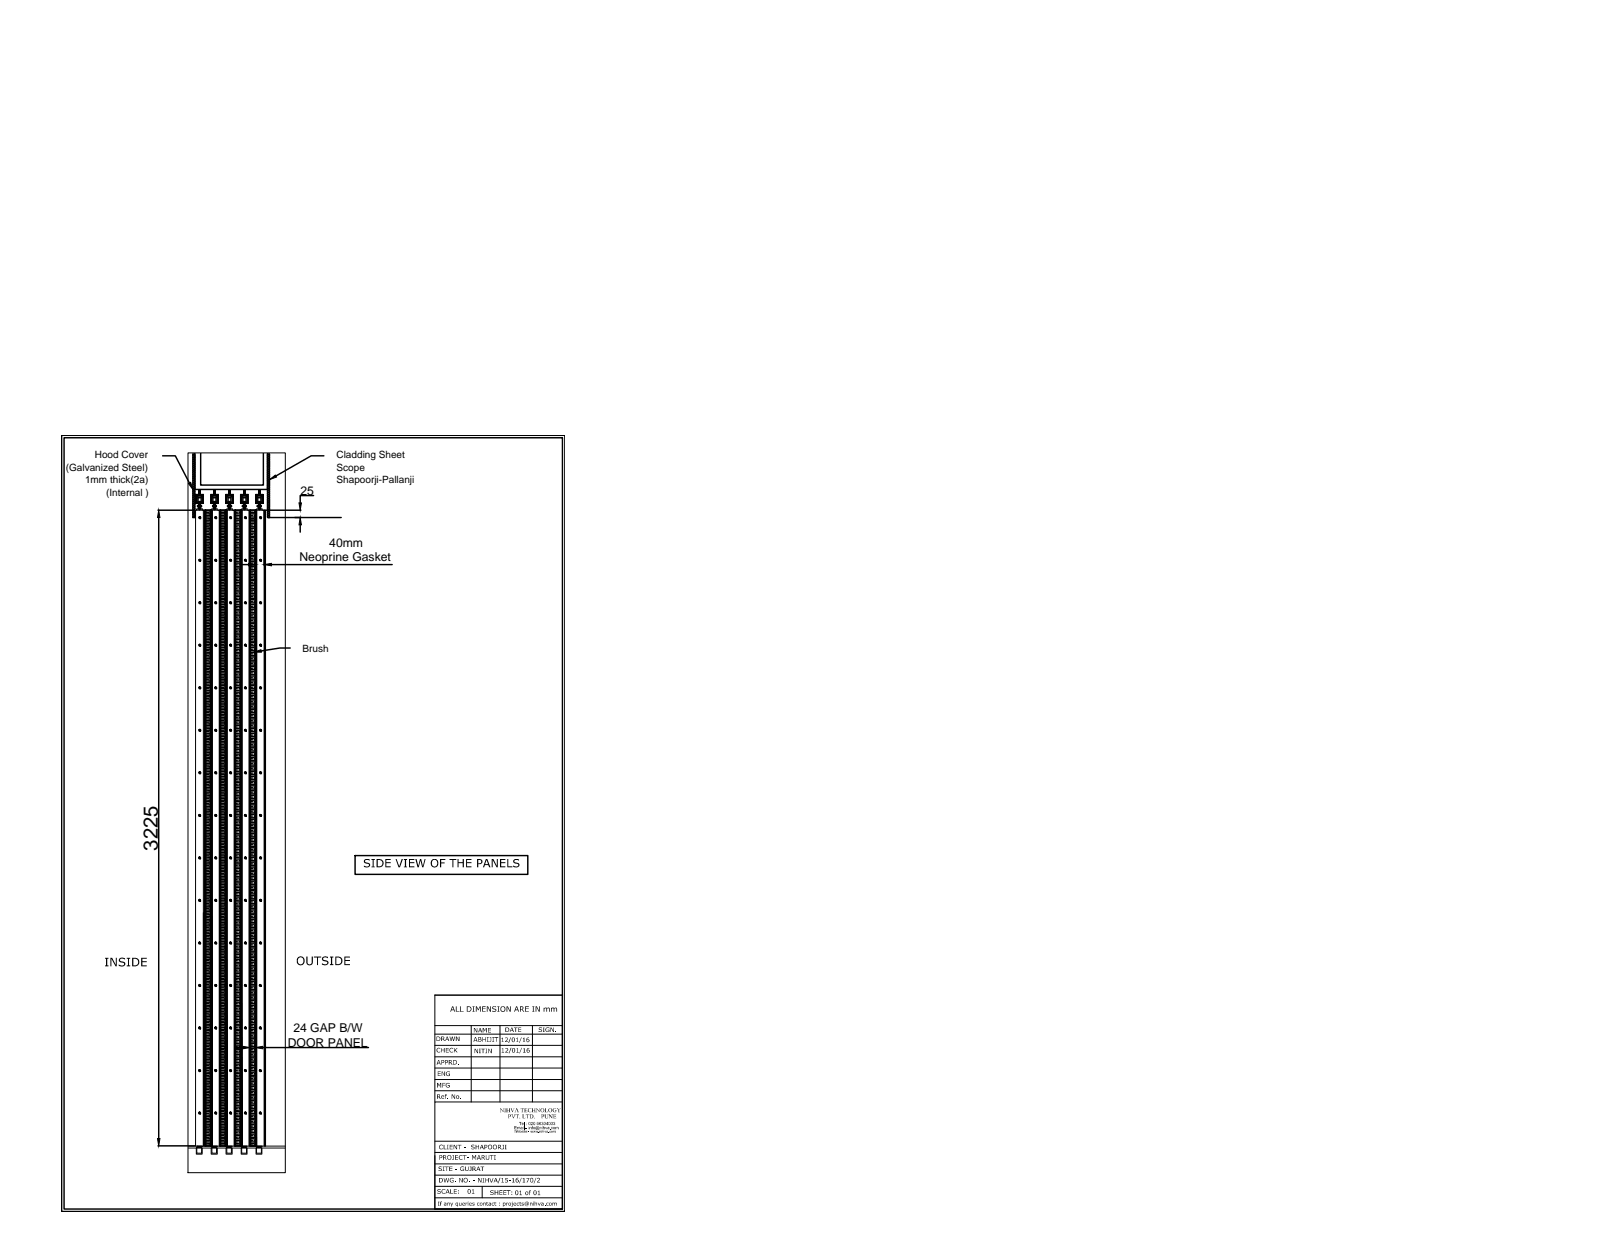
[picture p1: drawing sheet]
<svg xmlns="http://www.w3.org/2000/svg" width="279mm" height="216mm" viewBox="0 0 279 216" stroke-linecap="round" stroke-linejoin="round" font-family="sans-serif">
<defs><g id="words">
<text font-size="3.5" x="27.4" y="147.6" transform="rotate(-90 27.4 147.6)">3225</text>
<g font-size="2.1">
<text x="52.1" y="85.8">25</text>
<text x="57.1" y="94.9">40mm</text>
<text x="52" y="97.4">Neoprine Gasket</text>
<text x="50.9" y="179.1">24 GAP B/W</text>
<text x="49.9" y="181.6">DOOR PANEL</text>
</g>
<g font-size="1.7">
<text x="11.4" y="81.7">(Galvanized Steel)</text>
<text x="14.8" y="83.9">1mm thick(2a)</text>
<text x="16.5" y="79.6">Hood Cover</text>
<text x="58.4" y="79.6">Cladding Sheet</text>
<text x="58.4" y="81.7">Scope</text>
<text x="58.4" y="83.9">Shapoorji-Pallanji</text>
<text x="18.4" y="86">(Internal )</text>
<text x="52.5" y="113.1">Brush</text>
</g>
</g></defs>
<!-- layer: 0 -->
<g fill="none" stroke="#000" stroke-width=".17">
<path d="M32.6 78.6h16.9v124.9h-16.9zM33.8 84.9h11.9M33.9 85.8h1.4v1.6h-.5h.4v-1.6h-1.2v1.6h.4h-.5zM34.1 86.2l.3 .1-.1 .9h-.2M34.1 88.5v-.2h1v.2M34.1 86.3v.9M34.3 88.3h.7M34.3 87.8v.2M34.4 87.4h.1M34.4 87.7h.1M34.5 85.8l.3 .1zM34.5 85.5l.3 .2"/>
<path d="M34.5 85.5h.3M34.5 85.4h.3M34.5 85.3h.3M34.5 85.2h.3M34.5 85.1l.3 .1M34.5 85l.3 .1M34.5 84.9v.9M34.5 87.8v.2M34.5 85.7l.2 .1M34.5 84.9l.3 .1-.2-.1M34.5 85.8h.1M34.5 87.6l.3 .1"/>
<path d="M34.5 87.5l.3 .1-.3-.1M34.5 87.4l.3 .1M34.5 87.4h.3h-.3M34.5 87.3l.3 .1-.3-.1M34.5 87.7h.1M34.5 88.3h.2M34.5 88.2l.2 .1-.2-.1M34.5 88.1l.2 .1-.2-.1M34.5 88l.2 .1-.2-.1M34.5 88.1l.2 .1M34.6 85.8h.1M34.6 87.3l.2 .1-.3-.1v.4"/>
<path d="M34.6 88h.1h-.2v.3M34.6 87.7h-.1h.2M34.6 88.3v.2M34.7 88.3h-.2h.2M34.7 84.9l.1 .1M34.7 87.3h.1M34.7 88h.1M34.7 85.8h.1M34.7 88v.3M34.7 87.3l.1 .4h-.3h.2M34.8 85.6l-.3-.1 .3 .1M34.8 84.9v.9l-.3-.2"/>
<path d="M34.8 87.4h.1M34.8 87.8v.2M34.8 87.2h.3M34.9 86.3v.9M35 87.8v.2M35.1 86.2h-.3M35.1 86.3v.9M36.6 85.8h1.3v1.6h-.5h.5v-1.6h-1.3v1.6h.4h-.4zM36.7 88.5v-.2h1v.2M36.7 86.2l.2 .1 .1 .9h-.3M36.7 86.3v.9M36.9 88.3h.7"/>
<path d="M36.9 87.8v.2M37.1 85.8l.3 .1zM37.1 85.5l.3 .2M37.1 85.5h.3M37.1 85.4h.3M37.1 85.3h.3M37.1 85.2h.3M37.1 85.1l.3 .1M37.1 85l.3 .1M37.1 84.9v.9M37.1 87.8v.2M37.1 85.7l.2 .1"/>
<path d="M37.1 84.9l.3 .1-.2-.1M37.1 87.6l.3 .1M37.1 87.5l.3 .1-.3-.1M37.1 87.4l.3 .1M37.1 87.4h.3h-.3M37.1 87.3l.3 .1-.3-.1M37.1 88.2l.3 .1-.3-.1M37.1 88.1l.3 .1-.3-.1M37.1 88l.3 .1-.3-.1M37.1 88.1l.3 .1M37.1 88.3h.2M37.2 85.8h.1"/>
<path d="M37.2 85.8h-.1h.1M37.2 87.3l.2 .1-.3-.1 .1 .4h-.2M37.2 87.7h-.1h.2M37.2 88h.2h-.3v.3M37.2 88.3v.2M37.2 88.3h-.1h.2M37.2 88h.2M37.3 85.8h.1M37.3 84.9l.1 .1M37.3 87.3l.1 .4h-.3h.2M37.3 88l.1 .3-.3-.1 .3 .1M37.4 85.6l-.3-.1 .3 .1"/>
<path d="M37.4 84.9v.9l-.3-.2M37.4 87.4h.1M37.4 87.8v.2M37.6 87.8v.2M37.7 86.3v.9M37.7 86.2l-.2 .1v.9h.2M37.9 88.5h-1.4v110.4M39.1 85.8h1.4v1.6h-.5h.5v-1.6h-1.3v1.6h.4h-.5zM39.3 86.2l.3 .1-.1 .9-.1 .1-.1-.1zM39.3 88.5v-.2h1v.2M39.5 88.3h.7M39.5 87.8v.2"/>
<path d="M39.6 87.4h.1M39.7 85.8l.2 .1zM39.7 87.7h.1M39.7 87.8v.2M39.7 85.5l.2 .2M39.7 85.5h.2M39.7 85.4h.2M39.7 85.3h.2M39.7 85.2h.2M39.7 85.1l.2 .1M39.7 85l.2 .1M39.7 87.6l.2 .1"/>
<path d="M39.7 87.5l.2 .1-.2-.1M39.7 87.4l.2 .1M39.7 87.4h.2h-.2M39.7 87.3l.2 .1-.2-.1M39.7 88.3h.2h-.2h.1v.2M39.7 88.2l.2 .1-.2-.1M39.7 88.1l.2 .1-.2-.1M39.7 88l.2 .1-.2-.1M39.7 85.7l.2 .1M39.7 88.1l.2 .1M39.7 85.8h.1M39.8 84.9l.1 .1-.2-.1v.9"/>
<path d="M39.8 87.3l.1 .1-.2-.1v.4M39.8 87.7h-.1h.2M39.8 88h.1h-.2v.3M39.8 88h.1M39.9 84.9v.1M39.9 87.3h.1M39.9 85.8h.1M39.9 87.3v.4h-.2h.2M39.9 88v.3l-.2-.1 .2 .1M39.9 85.6l-.2-.1 .2 .1M39.9 84.9v.9l-.2-.2M40 87.8v.2"/>
<path d="M40.1 87.2h.2M40.1 86.3v.9M40.2 87.8v.2M40.3 86.2h-.2M40.3 86.3v.9M40.5 88.5h-1.4v110.4M41.7 85.8h1.4v1.6h-.5h.4v-1.6h-1.2v1.6h.4h-.5zM41.9 86.2h.2M41.9 88.5v-.2h1v.2M41.9 86.3v.9M42.1 88.3h.7M42.1 87.8v.2"/>
<path d="M42.1 87.2h-.2M42.1 86.3v.9M42.2 87.4h.1M42.2 87.7h.1M42.2 87.8v.2M42.3 85.8l.3 .1zM42.3 85.5l.2 .2M42.3 85.5h.2M42.3 85.4h.2M42.3 85.3h.2M42.3 85.2h.2M42.3 85.1l.2 .1"/>
<path d="M42.3 85l.2 .1M42.3 85.7l.2 .1M42.3 85.8h.1M42.3 87.7h.2h-.2M42.3 87.6l.2 .1M42.3 87.5l.2 .1-.2-.1M42.3 87.4l.2 .1M42.3 87.4h.2h-.2M42.3 87.3l.2 .1-.2-.1M42.3 87.7h.1M42.3 88.3h.2M42.3 88.2l.2 .1-.2-.1"/>
<path d="M42.3 88.1l.2 .1-.2-.1M42.3 88l.2 .1-.2-.1M42.3 88.1l.2 .1M42.4 84.9l.1 .1-.2-.1v.9M42.4 87.3l.1 .1-.2-.1v.4M42.4 88h.1h-.2v.3M42.4 87.7h-.1h.1M42.4 88.3v.2M42.4 88.3h-.1h.2M42.4 84.9l.1 .1M42.4 87.3h.1M42.4 88h.1"/>
<path d="M42.5 85.8h.1M42.5 88v.3M42.5 85.6l-.2-.1 .2 .1M42.5 84.9v.9l-.2-.2M42.5 87.3h.1M42.5 87.3v.4M42.6 87.8v.2M42.6 86.2l.3 .1v.9h-.3M42.7 86.3v.9M42.8 87.8v.2M43.1 88.5h-1.4v110.4M44.4 85.8h1.3v1.6v-1.6h-1.3v1.6z"/>
<path d="M44.4 87.4h.4zM44.5 86.2l.2 .1v.9h-.2M44.5 88.5v-.2h1v.2M44.5 86.3v.9M44.6 87.8v.2M44.7 88.3h.7M44.8 87.7h.1M44.9 85.8l.3 .1zM44.9 85.5l.3 .2M44.9 85.5h.3M44.9 85.4h.3M44.9 85.3h.3"/>
<path d="M44.9 85.2h.3M44.9 85.1l.3 .1M44.9 85l.3 .1M44.9 84.9v.9M44.9 87.8v.2M44.9 85.7l.2 .1M44.9 84.9l.3 .1-.2-.1M44.9 85.8h.1M44.9 87.6l.3 .1M44.9 87.5l.3 .1-.3-.1M44.9 87.4l.3 .1M44.9 87.4h.3h-.3"/>
<path d="M44.9 87.3l.3 .1-.3-.1M44.9 87.7h.1M44.9 88.2l.3 .1-.3-.1M44.9 88.1l.3 .1-.3-.1M44.9 88l.3 .1-.3-.1M44.9 88.3h.2M44.9 88.1l.3 .1M44.9 88h.3h-.3v.3M45 87.3l.2 .1-.3-.1v.4M45 87.7h-.1h.1M45 88.3v.2M45 88.3h-.1h.2"/>
<path d="M45 84.9l.2 .1M45 87.3h.2M45 88h.2M45.1 85.8h.1M45.1 87.3l.1 .4h-.3h.2M45.1 88l.1 .3-.3-.1 .3 .1M45.2 85.6l-.3-.1 .3 .1M45.2 84.9v.9l-.3-.2M45.2 87.4h.5zM45.2 87.8v.2M45.3 86.3v.9M45.4 87.8v.2"/>
<path d="M45.5 86.2h-.3M45.5 86.3v.9h-.2M45.7 88.5h-1.4v110.4M97.6 145.8v64M75.5 172.7v18.5M75.5 179.5h22.1M75.5 178h22.1M81.8 178v13.2M86.8 178v13.2M92.4 178v13.2M32.7 199.2h16.8M32.7 198.9h16.8"/>
<path d="M33.9 198.9v-110.4h1.4v110.4M34.1 199.2v1.1h1v-1.1M34.1 199.2h.9v.9h-.9zM34.2 198.9l.9 .1zM34.5 199v.2M34.8 199v.2M36.6 199.2v1.1h1.1v-1.1M36.8 198.9l.9 .1zM36.8 199.2h.8v.9h-.8zM37.1 199v.2M37.4 199v.2M39.2 199.2v1.1h1.1v-1.1"/>
<path d="M39.4 198.9l.9 .1zM39.4 199.2h.8v.9h-.8zM39.7 199v.2M40 199v.2M41.9 199.2v1.1h1v-1.1M41.9 199.2h.9v.9h-.9zM42 198.9l.9 .1zM42.3 199v.2M42.6 199v.2M44.4 199.2v1.1h1.1v-1.1M44.5 199.2h.9v.9h-.9zM44.6 198.9l.9 .1z"/>
<path d="M44.9 199v.2M45.2 199v.2M75.5 198.1h22.1M75.5 185.4h22.1M75.5 183.4h22.1M75.5 181.4h22.1M75.5 187.4h22.1M75.5 189.3h22.1M97.6 191.2h-22.1v18.6v-9.2M75.5 203.9h22.1M75.5 202h22.1M75.5 200h22.1"/>
<path d="M75.5 205.9h22.1M75.5 207.9h22.1M83.7 205.9v2"/>
</g>
<g fill="none" stroke="#000" stroke-width=".25">
<path d="M10.7 75.6h87.3v134.7h-87.3zM11.1 76h86.5v133.8h-86.5zM28.2 79.1h2.2l2.5 4.7M33.5 78.8h.3v11h-.3zM33.7 78.8l-.2 .3M33.8 78.6v6.3h12.6v-6.3M33.8 79.1l-.3 .3M33.8 79.4l-.3 .4M33.8 79.8l-.3 .4M34.8 78.6v5.6h10.9v-5.6M46.4 78.8h.4v11h-.4zM46.7 78.8l-.3 .3"/>
<path d="M46.8 79.1l-.4 .3M46.8 79.4l-.4 .4M46.8 79.8l-.4 .3M56.2 79.1h-2.2l-6.1 3.5M27.4 88.5h6.4M27.5 89.8v107.8M33.8 80.2l-.3 .3M33.8 80.5l-.3 .4M33.8 80.9l-.3 .4M33.8 81.3l-.3 .3M33.8 81.6l-.3 .4M33.8 82l-.3 .4"/>
<path d="M33.8 82.4l-.3 .3M33.8 82.7l-.3 .4M33.8 83.1l-.3 .4M33.8 83.5l-.3 .3M33.8 83.8l-.3 .4M33.8 84.2l-.3 .4M33.8 84.6l-.3 .3M33.8 84.9l-.3 .4M33.8 85.3l-.3 .4M33.8 85.7l-.3 .3M33.8 86l-.3 .4M33.8 86.4l-.3 .4"/>
<path d="M33.8 86.8l-.3 .3M33.8 87.2l-.3 .3M33.8 87.5l-.3 .4M33.8 87.9l-.3 .3M33.8 88.3l-.3 .3M33.8 88.6l-.3 .4M33.8 89l-.3 .3M33.8 89.4l-.3 .3M33.8 89.7l-.1 .1M34 87.3h.4M34.1 86.1v1.2M34.1 86l-.1 .1"/>
<path d="M34.1 87.4h.3M34.1 86h1M34.1 86v.1M34.3 87.8h.1M34.4 87.3h-.1M34.4 87.7h.5M34.4 88h.5M34.4 87.1h.5M34.4 86.4h.5M34.4 87.2v.1M34.4 87.9h-.1M34.5 87.7h.3"/>
<path d="M34.5 88.3h.2M34.5 87.1h.2v.2h-.2zM34.5 87.3h.3M34.8 87.3h.1M34.8 90l-.2-.2 .2 .2M34.8 97.4l-.2-.3 .2 .3M34.8 87.9h.2M34.8 87.9h-.3M34.8 87.2l.1 .1M34.9 87.3h.3M34.9 87.4h.3M35 87.8h-.2"/>
<path d="M35.1 86l.1 1.3M35.1 86l.1 .1M35.2 87.3h-.1M35.2 86.1v1.2M35.3 88.5h.2v110.4M35.5 88.5h.2v110.4v-110.4M35.7 88.5h1.1v110.4h-.3v-110.4M35.7 88.5h.8v110.4h-.8zM35.7 100h.1M35.7 99.1h.1M35.7 98.3h.1M35.7 97.5h.1"/>
<path d="M35.7 96.6h.1M35.7 95.8h.1M35.7 95h.1M35.7 94.2h.1M35.7 93.3h.1M35.7 92.5h.1M35.7 91.7h.1M35.7 90.9h.1M35.7 90h.1M35.7 89.2h.1M35.7 99.7h.5M35.7 98.9h.5"/>
<path d="M35.7 98h.5M35.7 97.2h.5M35.7 96.4h.5M35.7 95.5h.5M35.7 94.7h.5M35.7 93.9h.5M35.7 93.1h.5M35.7 92.2h.5M35.7 91.4h.5M35.7 90.6h.5M35.7 89.7h.5M35.7 88.9h.5"/>
<path d="M35.8 99.4h.7M35.8 98.6h.7M35.8 97.7h.7M35.8 96.9h.7M35.8 96.1h.7M35.8 95.3h.7M35.8 94.4h.7M35.8 93.6h.7M35.8 92.8h.7M35.8 92h.7M35.8 91.1h.7M35.8 90.3h.7"/>
<path d="M35.8 89.5h.7M35.8 88.6h.7M36 100h.4M36 99.1h.4M36 98.3h.4M36 97.5h.4M36 96.6h.4M36 95.8h.4M36 95h.4M36 94.2h.4M36 93.3h.4M36 92.5h.4"/>
<path d="M36 91.7h.4M36 90.9h.4M36 90h.4M36 89.2h.4M36.5 99.7h.1M36.5 98.9h.1M36.5 98h.1M36.5 97.2h.1M36.5 96.4h.1M36.5 95.5h.1M36.5 94.7h.1M36.5 93.9h.1"/>
<path d="M36.5 93.1h.1M36.5 92.2h.1M36.5 91.4h.1M36.5 90.6h.1M36.5 89.7h.1M36.5 88.9h.1M36.6 87.3h.1M36.7 86.1v1.2M36.7 86l-.1 .1M36.7 86l-.1 1.3M36.7 87.4h.3M36.7 86h1"/>
<path d="M36.9 87.8h.2M36.9 87.1h.6M36.9 86.4h.6M37 87.2h.1M37 87.7h.5M37 88h.5M37 87.3h-.3M37 87.2v.1M37 87.7h.4M37.1 87.9h-.2M37.1 88.3h.3M37.1 87.1h.3v.2h-.3z"/>
<path d="M37.1 87.3h.3M37.4 87.9h.1M37.4 87.9h-.4M37.4 87.3h.4M37.4 87.2h.1M37.4 87.2v.1M37.5 87.3h.1M37.5 87.2v.1M37.5 87.4h.2M37.5 90l-.2-.2 .3 .2M37.5 97.4l-.2-.3 .3 .3M37.5 87.8h-.1"/>
<path d="M37.7 86v1.3M37.7 86l.1 1.3M37.9 88.5h.2v110.4M38.1 88.5h.2v110.4v-110.4M38.3 88.5h1.1v110.4h-.3v-110.4M38.3 88.5h.8v110.4h-.8zM38.3 99.4h.5M38.3 98.6h.5M38.3 97.7h.5M38.3 96.9h.5M38.3 96.1h.5M38.3 95.3h.5"/>
<path d="M38.3 94.4h.5M38.3 93.6h.5M38.3 92.8h.5M38.3 92h.5M38.3 91.1h.5M38.3 90.3h.5M38.3 89.5h.5M38.3 88.6h.5M38.3 99.7h.8M38.3 98.9h.8M38.3 98h.8M38.3 97.2h.8"/>
<path d="M38.3 96.4h.8M38.3 95.5h.8M38.3 94.7h.8M38.3 93.9h.8M38.3 93.1h.8M38.3 92.2h.8M38.3 91.4h.8M38.3 90.6h.8M38.3 89.7h.8M38.3 88.9h.8M38.3 100h.8M38.3 99.1h.8"/>
<path d="M38.3 98.3h.8M38.3 97.5h.8M38.3 96.6h.8M38.3 95.8h.8M38.3 95h.8M38.3 94.2h.8M38.3 93.3h.8M38.3 92.5h.8M38.3 91.7h.8M38.3 90.9h.8M38.3 90h.8M38.3 89.2h.8"/>
<path d="M39.2 87.3h.4M39.3 87.3h.1M39.3 86.1v1.2M39.3 86l-.1 1.3M39.3 87.4h.3M39.5 87.8h.1M39.6 87.3h-.1M39.6 87.7h.5M39.6 88h.5M39.6 87.1h.5M39.6 86.4h.5M39.6 87.3h.1"/>
<path d="M39.6 87.2h.1M39.6 87.7h.4M39.6 87.9h-.1M39.7 88.3h.2M39.7 87.3h.2M39.7 87.1h.2v.2h-.2zM39.9 89.8l.3 .2-.3-.2M39.9 97.1l.3 .3-.3-.3M40 87.9h-.4M40 87.3h.1M40 87.9h.2M40 87.2h.1"/>
<path d="M40.1 87.3h.2M40.1 87.4h.2M40.2 87.8h-.2M40.3 86v.1M40.3 86l.1 1.3v-1.2M40.3 87.3h.1M40.3 86l-1.1 .1M40.4 87.3h-.1M40.5 88.5h.2v110.4M40.7 88.5h.1v110.4v-110.4M40.8 88.5h1.2v110.4h-.3v-110.4M40.8 88.5h.9v110.4h-.9z"/>
<path d="M40.8 99.4h.9M40.8 98.6h.9M40.8 97.7h.9M40.8 96.9h.9M40.8 96.1h.9M40.8 95.3h.9M40.8 94.4h.9M40.8 93.6h.9M40.8 92.8h.9M40.8 92h.9M40.8 91.1h.9M40.8 90.3h.9"/>
<path d="M40.8 89.5h.9M40.8 88.6h.9M40.8 99.7h.4M40.8 98.9h.4M40.8 98h.4M40.8 97.2h.4M40.8 96.4h.4M40.8 95.5h.4M40.8 94.7h.4M40.8 93.9h.4M40.8 93.1h.4M40.8 92.2h.4"/>
<path d="M40.8 91.4h.4M40.8 90.6h.4M40.8 89.7h.4M40.8 88.9h.4M41 100h.4M41 99.1h.4M41 98.3h.4M41 97.5h.4M41 96.6h.4M41 95.8h.4M41 95h.4M41 94.2h.4"/>
<path d="M41 93.3h.4M41 92.5h.4M41 91.7h.4M41 90.9h.4M41 90h.4M41 89.2h.4M41.5 99.7h.2M41.5 98.9h.2M41.5 98h.2M41.5 97.2h.2M41.5 96.4h.2M41.5 95.5h.2"/>
<path d="M41.5 94.7h.2M41.5 93.9h.2M41.5 93.1h.2M41.5 92.2h.2M41.5 91.4h.2M41.5 90.6h.2M41.5 89.7h.2M41.5 88.9h.2M41.6 100h.1M41.6 99.1h.1M41.6 98.3h.1M41.6 97.5h.1"/>
<path d="M41.6 96.6h.1M41.6 95.8h.1M41.6 95h.1M41.6 94.2h.1M41.6 93.3h.1M41.6 92.5h.1M41.6 91.7h.1M41.6 90.9h.1M41.6 90h.1M41.6 89.2h.1M41.8 87.3h.1M41.9 86.1v1.2v-1.2h1l.1 1.2"/>
<path d="M41.9 87.3h.1M41.9 98h1.2M41.9 86l-.1 .1M41.9 87.3h.2M41.9 87.4h.2M42.1 87.8h.1M42.1 87.3h.1M42.1 87.7h.6M42.1 88h.6M42.1 87.1h.6M42.1 86.4h.6M42.2 87.3h-.1"/>
<path d="M42.2 87.2h.1M42.2 87.2v.1M42.2 87.7h.4M42.2 87.9h-.2M42.3 88.3h.2M42.3 87.1h.2v.2h-.2zM42.3 87.3h.2M42.6 87.9h-.4M42.6 87.3h.4M42.6 87.9h.2M42.6 87.3h.1M42.6 87.2v.1"/>
<path d="M42.7 87.4h.2M42.7 90l-.2-.2 .2 .2M42.7 97.4l-.2-.3 .2 .3M42.8 87.8h-.2M42.9 86l.1 .1M42.9 87.3h.1M43 86.1v1.2M43.1 88.5h.2v110.4M43.3 88.5h.1v110.4M43.4 88.5h1.1v110.4h-.2v-110.4M43.4 88.5h.9v110.4h-.9zM43.4 90.3h.9l.1 108.6h-.9z"/>
<path d="M43.4 99.4h.4M43.4 98.6h.4M43.4 97.7h.4M43.4 96.9h.4M43.4 96.1h.4M43.4 95.3h.4M43.4 94.4h.4M43.4 93.6h.4M43.4 92.8h.4M43.4 92h.4M43.4 91.1h.4M43.4 90.3h.4"/>
<path d="M43.4 89.5h.4M43.4 88.6h.4M43.4 100h.7M43.4 99.1h.7M43.4 98.3h.7M43.4 97.5h.7M43.4 96.6h.7M43.4 95.8h.7M43.4 95h.7M43.4 94.2h.7M43.4 93.3h.7M43.4 92.5h.7"/>
<path d="M43.4 91.7h.7M43.4 90.9h.7M43.4 90h.7M43.4 89.2h.7M43.4 99.7h.9M43.4 98.9h.9M43.4 98h.9M43.4 97.2h.9M43.4 96.4h.9M43.4 95.5h.9M43.4 94.7h.9M43.4 93.9h.9"/>
<path d="M43.4 93.1h.9M43.4 92.2h.9M43.4 91.4h.9M43.4 90.6h.9M43.4 89.7h.9M43.4 88.9h.9M44.1 99.4h.2M44.1 98.6h.2M44.1 97.7h.2M44.1 96.9h.2M44.1 96.1h.2M44.1 95.3h.2"/>
<path d="M44.1 94.4h.2M44.1 93.6h.2M44.1 92.8h.2M44.1 92h.2M44.1 91.1h.2M44.1 90.3h.2M44.1 89.5h.2M44.1 88.6h.2M44.4 87.3h.4M44.4 88.7v9.4M44.4 86.1v1.2M44.5 86l-.1 .1"/>
<path d="M44.5 86.1l-.1 1.2M44.5 87.4h.2M44.5 86h1M44.6 87.8h.2M44.7 87.3h.1M44.7 87.7h.6M44.7 88h.6M44.7 87.1h.6M44.7 86.4h.6M44.8 87.2v.1M44.8 87.9h-.2M44.8 87.7h.4"/>
<path d="M44.9 88.3h.3M44.9 87.1h.2v.2h-.2zM44.9 87.3h.3M45.2 87.3h.1M45.2 87.9h.1M45.2 87.9h-.4M45.2 87.2v.1M45.2 87.3h.3M45.2 87.4h.3M45.3 90l-.2-.2 .2 .2M45.3 97.4l-.2-.3 .2 .3M45.3 87.8h-.1"/>
<path d="M45.5 86v1.3M45.5 86v.1M45.5 87.3h.1M45.6 87.3h-.1M45.6 86.1v1.2M45.7 88.5h.3v110.4M45.8 88.7v9.4M45.9 88.5v110.4M46.1 88.5h6.1M46.6 89.8h12.6M46.8 80.2l-.4 .3M46.8 80.5l-.4 .4"/>
<path d="M46.8 80.9l-.4 .3M46.8 81.3l-.4 .3M46.8 81.6l-.4 .4M46.8 82l-.4 .3M46.8 82.4l-.4 .3M46.8 82.7l-.4 .4M46.8 83.1l-.4 .3M46.8 83.5l-.4 .3M46.8 83.8l-.4 .4M46.8 84.2l-.4 .3M46.8 84.6l-.4 .3M46.8 84.9l-.4 .3"/>
<path d="M46.8 85.3l-.4 .3M46.8 85.7l-.4 .3M46.8 86l-.4 .3M46.8 86.4l-.4 .3M46.8 86.8l-.4 .3M46.8 87.1l-.4 .3M46.8 87.5l-.4 .3M46.8 87.8l-.4 .4M46.8 88.2l-.4 .3M46.8 88.6l-.4 .3M46.8 88.9l-.4 .4M46.8 89.3l-.4 .3"/>
<path d="M46.8 89.7l-.2 .1M47.1 98h21M52.1 91.1v1.3M54.4 86h-2.3v1.3M34.8 104.7l-.2-.2 .2 .3M34.8 112.1l-.2-.2 .2 .2M34.8 119.5l-.2-.2 .2 .2M35.7 119.8h.1M35.7 119h.1M35.7 118.2h.1M35.7 117.3h.1M35.7 116.5h.1"/>
<path d="M35.7 115.7h.1M35.7 114.9h.1M35.7 114h.1M35.7 113.2h.1M35.7 112.4h.1M35.7 111.5h.1M35.7 110.7h.1M35.7 109.9h.1M35.7 109.1h.1M35.7 108.2h.1M35.7 107.4h.1M35.7 106.6h.1"/>
<path d="M35.7 105.8h.1M35.7 104.9h.1M35.7 104.1h.1M35.7 103.3h.1M35.7 102.4h.1M35.7 101.6h.1M35.7 100.8h.1M35.7 119.5h.5M35.7 118.7h.5M35.7 117.9h.5M35.7 117.1h.5M35.7 116.2h.5"/>
<path d="M35.7 115.4h.5M35.7 114.6h.5M35.7 113.8h.5M35.7 112.9h.5M35.7 112.1h.5M35.7 111.3h.5M35.7 110.4h.5M35.7 109.6h.5M35.7 108.8h.5M35.7 108h.5M35.7 107.1h.5M35.7 106.3h.5"/>
<path d="M35.7 105.5h.5M35.7 104.6h.5M35.7 103.8h.5M35.7 103h.5M35.7 102.2h.5M35.7 101.3h.5M35.7 100.5h.5M35.8 119.3h.7M35.8 118.4h.7M35.8 117.6h.7M35.8 116.8h.7M35.8 116h.7"/>
<path d="M35.8 115.1h.7M35.8 114.3h.7M35.8 113.5h.7M35.8 112.7h.7M35.8 111.8h.7M35.8 111h.7M35.8 110.2h.7M35.8 109.3h.7M35.8 108.5h.7M35.8 107.7h.7M35.8 106.9h.7M35.8 106h.7"/>
<path d="M35.8 105.2h.7M35.8 104.4h.7M35.8 103.5h.7M35.8 102.7h.7M35.8 101.9h.7M35.8 101.1h.7M35.8 100.2h.7M36 119.8h.4M36 119h.4M36 118.2h.4M36 117.3h.4M36 116.5h.4"/>
<path d="M36 115.7h.4M36 114.9h.4M36 114h.4M36 113.2h.4M36 112.4h.4M36 111.5h.4M36 110.7h.4M36 109.9h.4M36 109.1h.4M36 108.2h.4M36 107.4h.4M36 106.6h.4"/>
<path d="M36 105.8h.4M36 104.9h.4M36 104.1h.4M36 103.3h.4M36 102.4h.4M36 101.6h.4M36 100.8h.4M36.5 119.5h.1M36.5 118.7h.1M36.5 117.9h.1M36.5 117.1h.1M36.5 116.2h.1"/>
<path d="M36.5 115.4h.1M36.5 114.6h.1M36.5 113.8h.1M36.5 112.9h.1M36.5 112.1h.1M36.5 111.3h.1M36.5 110.4h.1M36.5 109.6h.1M36.5 108.8h.1M36.5 108h.1M36.5 107.1h.1M36.5 106.3h.1"/>
<path d="M36.5 105.5h.1M36.5 104.6h.1M36.5 103.8h.1M36.5 103h.1M36.5 102.2h.1M36.5 101.3h.1M36.5 100.5h.1M37.5 112.1l-.2-.2 .3 .2M37.5 119.5l-.2-.2 .3 .2M37.6 104.7l-.3-.2 .2 .3M38.3 119.3h.5M38.3 118.4h.5"/>
<path d="M38.3 117.6h.5M38.3 116.8h.5M38.3 116h.5M38.3 115.1h.5M38.3 114.3h.5M38.3 113.5h.5M38.3 112.7h.5M38.3 111.8h.5M38.3 111h.5M38.3 110.2h.5M38.3 109.3h.5M38.3 108.5h.5"/>
<path d="M38.3 107.7h.5M38.3 106.9h.5M38.3 106h.5M38.3 105.2h.5M38.3 104.4h.5M38.3 103.5h.5M38.3 102.7h.5M38.3 101.9h.5M38.3 101.1h.5M38.3 100.2h.5M38.3 119.5h.8M38.3 118.7h.8"/>
<path d="M38.3 117.9h.8M38.3 117.1h.8M38.3 116.2h.8M38.3 115.4h.8M38.3 114.6h.8M38.3 113.8h.8M38.3 112.9h.8M38.3 112.1h.8M38.3 111.3h.8M38.3 110.4h.8M38.3 109.6h.8M38.3 108.8h.8"/>
<path d="M38.3 108h.8M38.3 107.1h.8M38.3 106.3h.8M38.3 105.5h.8M38.3 104.6h.8M38.3 103.8h.8M38.3 103h.8M38.3 102.2h.8M38.3 101.3h.8M38.3 100.5h.8M38.3 119.8h.8M38.3 119h.8"/>
<path d="M38.3 118.2h.8M38.3 117.3h.8M38.3 116.5h.8M38.3 115.7h.8M38.3 114.9h.8M38.3 114h.8M38.3 113.2h.8M38.3 112.4h.8M38.3 111.5h.8M38.3 110.7h.8M38.3 109.9h.8M38.3 109.1h.8"/>
<path d="M38.3 108.2h.8M38.3 107.4h.8M38.3 106.6h.8M38.3 105.8h.8M38.3 104.9h.8M38.3 104.1h.8M38.3 103.3h.8M38.3 102.4h.8M38.3 101.6h.8M38.3 100.8h.8M39.9 111.9l.3 .2-.3-.2M39.9 119.3l.3 .2-.3-.2"/>
<path d="M39.9 104.5l.3 .3M39.9 104.5l.3 .2M40.8 119.3h.9M40.8 118.4h.9M40.8 117.6h.9M40.8 116.8h.9M40.8 116h.9M40.8 115.1h.9M40.8 114.3h.9M40.8 113.5h.9M40.8 112.7h.9M40.8 111.8h.9"/>
<path d="M40.8 111h.9M40.8 110.2h.9M40.8 109.3h.9M40.8 108.5h.9M40.8 107.7h.9M40.8 106.9h.9M40.8 106h.9M40.8 105.2h.9M40.8 104.4h.9M40.8 103.5h.9M40.8 102.7h.9M40.8 101.9h.9"/>
<path d="M40.8 101.1h.9M40.8 100.2h.9M40.8 119.5h.4M40.8 118.7h.4M40.8 117.9h.4M40.8 117.1h.4M40.8 116.2h.4M40.8 115.4h.4M40.8 114.6h.4M40.8 113.8h.4M40.8 112.9h.4M40.8 112.1h.4"/>
<path d="M40.8 111.3h.4M40.8 110.4h.4M40.8 109.6h.4M40.8 108.8h.4M40.8 108h.4M40.8 107.1h.4M40.8 106.3h.4M40.8 105.5h.4M40.8 104.6h.4M40.8 103.8h.4M40.8 103h.4M40.8 102.2h.4"/>
<path d="M40.8 101.3h.4M40.8 100.5h.4M41 119.8h.4M41 119h.4M41 118.2h.4M41 117.3h.4M41 116.5h.4M41 115.7h.4M41 114.9h.4M41 114h.4M41 113.2h.4M41 112.4h.4"/>
<path d="M41 111.5h.4M41 110.7h.4M41 109.9h.4M41 109.1h.4M41 108.2h.4M41 107.4h.4M41 106.6h.4M41 105.8h.4M41 104.9h.4M41 104.1h.4M41 103.3h.4M41 102.4h.4"/>
<path d="M41 101.6h.4M41 100.8h.4M41.5 119.5h.2M41.5 118.7h.2M41.5 117.9h.2M41.5 117.1h.2M41.5 116.2h.2M41.5 115.4h.2M41.5 114.6h.2M41.5 113.8h.2M41.5 112.9h.2M41.5 112.1h.2"/>
<path d="M41.5 111.3h.2M41.5 110.4h.2M41.5 109.6h.2M41.5 108.8h.2M41.5 108h.2M41.5 107.1h.2M41.5 106.3h.2M41.5 105.5h.2M41.5 104.6h.2M41.5 103.8h.2M41.5 103h.2M41.5 102.2h.2"/>
<path d="M41.5 101.3h.2M41.5 100.5h.2M41.6 119.8h.1M41.6 119h.1M41.6 118.2h.1M41.6 117.3h.1M41.6 116.5h.1M41.6 115.7h.1M41.6 114.9h.1M41.6 114h.1M41.6 113.2h.1M41.6 112.4h.1"/>
<path d="M41.6 111.5h.1M41.6 110.7h.1M41.6 109.9h.1M41.6 109.1h.1M41.6 108.2h.1M41.6 107.4h.1M41.6 106.6h.1M41.6 105.8h.1M41.6 104.9h.1M41.6 104.1h.1M41.6 103.3h.1M41.6 102.4h.1"/>
<path d="M41.6 101.6h.1M41.6 100.8h.1M42.7 104.7l-.2-.2 .2 .3M42.7 112.1l-.2-.2 .2 .2M42.7 119.5l-.2-.2 .2 .2M43.4 119.3h.4M43.4 118.4h.4M43.4 117.6h.4M43.4 116.8h.4M43.4 116h.4M43.4 115.1h.4M43.4 114.3h.4"/>
<path d="M43.4 113.5h.4M43.4 112.7h.4M43.4 111.8h.4M43.4 111h.4M43.4 110.2h.4M43.4 109.3h.4M43.4 108.5h.4M43.4 107.7h.4M43.4 106.9h.4M43.4 106h.4M43.4 105.2h.4M43.4 104.4h.4"/>
<path d="M43.4 103.5h.4M43.4 102.7h.4M43.4 101.9h.4M43.4 101.1h.4M43.4 100.2h.4M43.4 119.8h.7M43.4 119h.7M43.4 118.2h.7M43.4 117.3h.7M43.4 116.5h.7M43.4 115.7h.7M43.4 114.9h.7"/>
<path d="M43.4 114h.7M43.4 113.2h.7M43.4 112.4h.7M43.4 111.5h.7M43.4 110.7h.7M43.4 109.9h.7M43.4 109.1h.7M43.4 108.2h.7M43.4 107.4h.7M43.4 106.6h.7M43.4 105.8h.7M43.4 104.9h.7"/>
<path d="M43.4 104.1h.7M43.4 103.3h.7M43.4 102.4h.7M43.4 101.6h.7M43.4 100.8h.7M43.4 119.5h.9M43.4 118.7h.9M43.4 117.9h.9M43.4 117.1h.9M43.4 116.2h.9M43.4 115.4h.9M43.4 114.6h.9"/>
<path d="M43.4 113.8h.9M43.4 112.9h.9M43.4 112.1h.9M43.4 111.3h.9M43.4 110.4h.9M43.4 109.6h.9M43.4 108.8h.9M43.4 108h.9M43.4 107.1h.9M43.4 106.3h.9M43.4 105.5h.9M43.4 104.6h.9"/>
<path d="M43.4 103.8h.9M43.4 103h.9M43.4 102.2h.9M43.4 101.3h.9M43.4 100.5h.9M44.1 119.3h.2M44.1 118.4h.2M44.1 117.6h.2M44.1 116.8h.2M44.1 116h.2M44.1 115.1h.2M44.1 114.3h.2"/>
<path d="M44.1 113.5h.2M44.1 112.7h.2M44.1 111.8h.2M44.1 111h.2M44.1 110.2h.2M44.1 109.3h.2M44.1 108.5h.2M44.1 107.7h.2M44.1 106.9h.2M44.1 106h.2M44.1 105.2h.2M44.1 104.4h.2"/>
<path d="M44.1 103.5h.2M44.1 102.7h.2M44.1 101.9h.2M44.1 101.1h.2M44.1 100.2h.2M45.3 104.7l-.2-.2 .2 .3M45.3 112.1l-.2-.2 .2 .2M45.3 119.5l-.2-.2 .2 .2M50.4 112.5h-1.8l-3.3 .5M34.6 134l.2 .3-.2-.2M34.8 126.9l-.2-.3 .2 .3M35.7 139.7h.1"/>
<path d="M35.7 138.9h.1M35.7 138h.1M35.7 137.2h.1M35.7 136.4h.1M35.7 135.6h.1M35.7 134.7h.1M35.7 133.9h.1M35.7 133.1h.1M35.7 132.2h.1M35.7 131.4h.1M35.7 130.6h.1M35.7 129.8h.1"/>
<path d="M35.7 128.9h.1M35.7 128.1h.1M35.7 127.3h.1M35.7 126.4h.1M35.7 125.6h.1M35.7 124.8h.1M35.7 124h.1M35.7 123.1h.1M35.7 122.3h.1M35.7 121.5h.1M35.7 120.7h.1M35.7 139.4h.5"/>
<path d="M35.7 138.6h.5M35.7 137.8h.5M35.7 136.9h.5M35.7 136.1h.5M35.7 135.3h.5M35.7 134.4h.5M35.7 133.6h.5M35.7 132.8h.5M35.7 132h.5M35.7 131.1h.5M35.7 130.3h.5M35.7 129.5h.5"/>
<path d="M35.7 128.7h.5M35.7 127.8h.5M35.7 127h.5M35.7 126.2h.5M35.7 125.3h.5M35.7 124.5h.5M35.7 123.7h.5M35.7 122.9h.5M35.7 122h.5M35.7 121.2h.5M35.7 120.4h.5M35.8 140h.7"/>
<path d="M35.8 139.1h.7M35.8 138.3h.7M35.8 137.5h.7M35.8 136.7h.7M35.8 135.8h.7M35.8 135h.7M35.8 134.2h.7M35.8 133.3h.7M35.8 132.5h.7M35.8 131.7h.7M35.8 130.9h.7M35.8 130h.7"/>
<path d="M35.8 129.2h.7M35.8 128.4h.7M35.8 127.6h.7M35.8 126.7h.7M35.8 125.9h.7M35.8 125.1h.7M35.8 124.2h.7M35.8 123.4h.7M35.8 122.6h.7M35.8 121.8h.7M35.8 120.9h.7M35.8 120.1h.7"/>
<path d="M36 139.7h.4M36 138.9h.4M36 138h.4M36 137.2h.4M36 136.4h.4M36 135.6h.4M36 134.7h.4M36 133.9h.4M36 133.1h.4M36 132.2h.4M36 131.4h.4M36 130.6h.4"/>
<path d="M36 129.8h.4M36 128.9h.4M36 128.1h.4M36 127.3h.4M36 126.4h.4M36 125.6h.4M36 124.8h.4M36 124h.4M36 123.1h.4M36 122.3h.4M36 121.5h.4M36 120.7h.4"/>
<path d="M36.5 139.4h.1M36.5 138.6h.1M36.5 137.8h.1M36.5 136.9h.1M36.5 136.1h.1M36.5 135.3h.1M36.5 134.4h.1M36.5 133.6h.1M36.5 132.8h.1M36.5 132h.1M36.5 131.1h.1M36.5 130.3h.1"/>
<path d="M36.5 129.5h.1M36.5 128.7h.1M36.5 127.8h.1M36.5 127h.1M36.5 126.2h.1M36.5 125.3h.1M36.5 124.5h.1M36.5 123.7h.1M36.5 122.9h.1M36.5 122h.1M36.5 121.2h.1M36.5 120.4h.1"/>
<path d="M37.3 134l.3 .3M37.5 126.9l-.2-.3 .3 .3M38.3 140h.5M38.3 139.1h.5M38.3 138.3h.5M38.3 137.5h.5M38.3 136.7h.5M38.3 135.8h.5M38.3 135h.5M38.3 134.2h.5M38.3 133.3h.5M38.3 132.5h.5"/>
<path d="M38.3 131.7h.5M38.3 130.9h.5M38.3 130h.5M38.3 129.2h.5M38.3 128.4h.5M38.3 127.6h.5M38.3 126.7h.5M38.3 125.9h.5M38.3 125.1h.5M38.3 124.2h.5M38.3 123.4h.5M38.3 122.6h.5"/>
<path d="M38.3 121.8h.5M38.3 120.9h.5M38.3 120.1h.5M38.3 139.4h.8M38.3 138.6h.8M38.3 137.8h.8M38.3 136.9h.8M38.3 136.1h.8M38.3 135.3h.8M38.3 134.4h.8M38.3 133.6h.8M38.3 132.8h.8"/>
<path d="M38.3 132h.8M38.3 131.1h.8M38.3 130.3h.8M38.3 129.5h.8M38.3 128.7h.8M38.3 127.8h.8M38.3 127h.8M38.3 126.2h.8M38.3 125.3h.8M38.3 124.5h.8M38.3 123.7h.8M38.3 122.9h.8"/>
<path d="M38.3 122h.8M38.3 121.2h.8M38.3 120.4h.8M38.3 139.7h.8M38.3 138.9h.8M38.3 138h.8M38.3 137.2h.8M38.3 136.4h.8M38.3 135.6h.8M38.3 134.7h.8M38.3 133.9h.8M38.3 133.1h.8"/>
<path d="M38.3 132.2h.8M38.3 131.4h.8M38.3 130.6h.8M38.3 129.8h.8M38.3 128.9h.8M38.3 128.1h.8M38.3 127.3h.8M38.3 126.4h.8M38.3 125.6h.8M38.3 124.8h.8M38.3 124h.8M38.3 123.1h.8"/>
<path d="M38.3 122.3h.8M38.3 121.5h.8M38.3 120.7h.8M39.9 126.6l.3 .3-.3-.3M39.9 134l.3 .3-.3-.2M40.8 140h.9M40.8 139.1h.9M40.8 138.3h.9M40.8 137.5h.9M40.8 136.7h.9M40.8 135.8h.9M40.8 135h.9"/>
<path d="M40.8 134.2h.9M40.8 133.3h.9M40.8 132.5h.9M40.8 131.7h.9M40.8 130.9h.9M40.8 130h.9M40.8 129.2h.9M40.8 128.4h.9M40.8 127.6h.9M40.8 126.7h.9M40.8 125.9h.9M40.8 125.1h.9"/>
<path d="M40.8 124.2h.9M40.8 123.4h.9M40.8 122.6h.9M40.8 121.8h.9M40.8 120.9h.9M40.8 120.1h.9M40.8 139.4h.4M40.8 138.6h.4M40.8 137.8h.4M40.8 136.9h.4M40.8 136.1h.4M40.8 135.3h.4"/>
<path d="M40.8 134.4h.4M40.8 133.6h.4M40.8 132.8h.4M40.8 132h.4M40.8 131.1h.4M40.8 130.3h.4M40.8 129.5h.4M40.8 128.7h.4M40.8 127.8h.4M40.8 127h.4M40.8 126.2h.4M40.8 125.3h.4"/>
<path d="M40.8 124.5h.4M40.8 123.7h.4M40.8 122.9h.4M40.8 122h.4M40.8 121.2h.4M40.8 120.4h.4M41 139.7h.4M41 138.9h.4M41 138h.4M41 137.2h.4M41 136.4h.4M41 135.6h.4"/>
<path d="M41 134.7h.4M41 133.9h.4M41 133.1h.4M41 132.2h.4M41 131.4h.4M41 130.6h.4M41 129.8h.4M41 128.9h.4M41 128.1h.4M41 127.3h.4M41 126.4h.4M41 125.6h.4"/>
<path d="M41 124.8h.4M41 124h.4M41 123.1h.4M41 122.3h.4M41 121.5h.4M41 120.7h.4M41.5 139.4h.2M41.5 138.6h.2M41.5 137.8h.2M41.5 136.9h.2M41.5 136.1h.2M41.5 135.3h.2"/>
<path d="M41.5 134.4h.2M41.5 133.6h.2M41.5 132.8h.2M41.5 132h.2M41.5 131.1h.2M41.5 130.3h.2M41.5 129.5h.2M41.5 128.7h.2M41.5 127.8h.2M41.5 127h.2M41.5 126.2h.2M41.5 125.3h.2"/>
<path d="M41.5 124.5h.2M41.5 123.7h.2M41.5 122.9h.2M41.5 122h.2M41.5 121.2h.2M41.5 120.4h.2M41.6 139.7h.1M41.6 138.9h.1M41.6 138h.1M41.6 137.2h.1M41.6 136.4h.1M41.6 135.6h.1"/>
<path d="M41.6 134.7h.1M41.6 133.9h.1M41.6 133.1h.1M41.6 132.2h.1M41.6 131.4h.1M41.6 130.6h.1M41.6 129.8h.1M41.6 128.9h.1M41.6 128.1h.1M41.6 127.3h.1M41.6 126.4h.1M41.6 125.6h.1"/>
<path d="M41.6 124.8h.1M41.6 124h.1M41.6 123.1h.1M41.6 122.3h.1M41.6 121.5h.1M41.6 120.7h.1M42.5 134l.2 .3-.2-.2M42.7 126.9l-.2-.3 .2 .3M43.4 140h.4M43.4 139.1h.4M43.4 138.3h.4M43.4 137.5h.4"/>
<path d="M43.4 136.7h.4M43.4 135.8h.4M43.4 135h.4M43.4 134.2h.4M43.4 133.3h.4M43.4 132.5h.4M43.4 131.7h.4M43.4 130.9h.4M43.4 130h.4M43.4 129.2h.4M43.4 128.4h.4M43.4 127.6h.4"/>
<path d="M43.4 126.7h.4M43.4 125.9h.4M43.4 125.1h.4M43.4 124.2h.4M43.4 123.4h.4M43.4 122.6h.4M43.4 121.8h.4M43.4 120.9h.4M43.4 120.1h.4M43.4 139.7h.7M43.4 138.9h.7M43.4 138h.7"/>
<path d="M43.4 137.2h.7M43.4 136.4h.7M43.4 135.6h.7M43.4 134.7h.7M43.4 133.9h.7M43.4 133.1h.7M43.4 132.2h.7M43.4 131.4h.7M43.4 130.6h.7M43.4 129.8h.7M43.4 128.9h.7M43.4 128.1h.7"/>
<path d="M43.4 127.3h.7M43.4 126.4h.7M43.4 125.6h.7M43.4 124.8h.7M43.4 124h.7M43.4 123.1h.7M43.4 122.3h.7M43.4 121.5h.7M43.4 120.7h.7M43.4 139.4h.9M43.4 138.6h.9M43.4 137.8h.9"/>
<path d="M43.4 136.9h.9M43.4 136.1h.9M43.4 135.3h.9M43.4 134.4h.9M43.4 133.6h.9M43.4 132.8h.9M43.4 132h.9M43.4 131.1h.9M43.4 130.3h.9M43.4 129.5h.9M43.4 128.7h.9M43.4 127.8h.9"/>
<path d="M43.4 127h.9M43.4 126.2h.9M43.4 125.3h.9M43.4 124.5h.9M43.4 123.7h.9M43.4 122.9h.9M43.4 122h.9M43.4 121.2h.9M43.4 120.4h.9M44.1 140h.2M44.1 139.1h.2M44.1 138.3h.2"/>
<path d="M44.1 137.5h.2M44.1 136.7h.2M44.1 135.8h.2M44.1 135h.2M44.1 134.2h.2M44.1 133.3h.2M44.1 132.5h.2M44.1 131.7h.2M44.1 130.9h.2M44.1 130h.2M44.1 129.2h.2M44.1 128.4h.2"/>
<path d="M44.1 127.6h.2M44.1 126.7h.2M44.1 125.9h.2M44.1 125.1h.2M44.1 124.2h.2M44.1 123.4h.2M44.1 122.6h.2M44.1 121.8h.2M44.1 120.9h.2M44.1 120.1h.2M45.1 134l.2 .3-.2-.2M45.3 126.9l-.2-.3 .2 .3"/>
<path d="M34.8 141.6l-.2-.2 .2 .2M34.8 149l-.2-.2 .2 .2M34.8 156.4l-.2-.2 .2 .2M35.7 159.6h.1M35.7 158.7h.1M35.7 157.9h.1M35.7 157.1h.1M35.7 156.2h.1M35.7 155.4h.1M35.7 154.6h.1M35.7 153.8h.1M35.7 152.9h.1"/>
<path d="M35.7 152.1h.1M35.7 151.3h.1M35.7 150.5h.1M35.7 149.6h.1M35.7 148.8h.1M35.7 148h.1M35.7 147.1h.1M35.7 146.3h.1M35.7 145.5h.1M35.7 144.7h.1M35.7 143.8h.1M35.7 143h.1"/>
<path d="M35.7 142.2h.1M35.7 141.3h.1M35.7 140.5h.1M35.7 159.3h.5M35.7 158.5h.5M35.7 157.6h.5M35.7 156.8h.5M35.7 156h.5M35.7 155.1h.5M35.7 154.3h.5M35.7 153.5h.5M35.7 152.7h.5"/>
<path d="M35.7 151.8h.5M35.7 151h.5M35.7 150.2h.5M35.7 149.4h.5M35.7 148.5h.5M35.7 147.7h.5M35.7 146.9h.5M35.7 146h.5M35.7 145.2h.5M35.7 144.4h.5M35.7 143.6h.5M35.7 142.7h.5"/>
<path d="M35.7 141.9h.5M35.7 141.1h.5M35.7 140.2h.5M35.8 159.8h.7M35.8 159h.7M35.8 158.2h.7M35.8 157.4h.7M35.8 156.5h.7M35.8 155.7h.7M35.8 154.9h.7M35.8 154h.7M35.8 153.2h.7"/>
<path d="M35.8 152.4h.7M35.8 151.6h.7M35.8 150.7h.7M35.8 149.9h.7M35.8 149.1h.7M35.8 148.2h.7M35.8 147.4h.7M35.8 146.6h.7M35.8 145.8h.7M35.8 144.9h.7M35.8 144.1h.7M35.8 143.3h.7"/>
<path d="M35.8 142.5h.7M35.8 141.6h.7M35.8 140.8h.7M36 159.6h.4M36 158.7h.4M36 157.9h.4M36 157.1h.4M36 156.2h.4M36 155.4h.4M36 154.6h.4M36 153.8h.4M36 152.9h.4"/>
<path d="M36 152.1h.4M36 151.3h.4M36 150.5h.4M36 149.6h.4M36 148.8h.4M36 148h.4M36 147.1h.4M36 146.3h.4M36 145.5h.4M36 144.7h.4M36 143.8h.4M36 143h.4"/>
<path d="M36 142.2h.4M36 141.3h.4M36 140.5h.4M36.5 159.3h.1M36.5 158.5h.1M36.5 157.6h.1M36.5 156.8h.1M36.5 156h.1M36.5 155.1h.1M36.5 154.3h.1M36.5 153.5h.1M36.5 152.7h.1"/>
<path d="M36.5 151.8h.1M36.5 151h.1M36.5 150.2h.1M36.5 149.4h.1M36.5 148.5h.1M36.5 147.7h.1M36.5 146.9h.1M36.5 146h.1M36.5 145.2h.1M36.5 144.4h.1M36.5 143.6h.1M36.5 142.7h.1"/>
<path d="M36.5 141.9h.1M36.5 141.1h.1M36.5 140.2h.1M37.5 141.6l-.2-.2 .3 .2M37.5 156.4l-.2-.2 .3 .2M37.6 149l-.3-.2 .2 .2M38.3 159.8h.5M38.3 159h.5M38.3 158.2h.5M38.3 157.4h.5M38.3 156.5h.5M38.3 155.7h.5"/>
<path d="M38.3 154.9h.5M38.3 154h.5M38.3 153.2h.5M38.3 152.4h.5M38.3 151.6h.5M38.3 150.7h.5M38.3 149.9h.5M38.3 149.1h.5M38.3 148.2h.5M38.3 147.4h.5M38.3 146.6h.5M38.3 145.8h.5"/>
<path d="M38.3 144.9h.5M38.3 144.1h.5M38.3 143.3h.5M38.3 142.5h.5M38.3 141.6h.5M38.3 140.8h.5M38.3 159.3h.8M38.3 158.5h.8M38.3 157.6h.8M38.3 156.8h.8M38.3 156h.8M38.3 155.1h.8"/>
<path d="M38.3 154.3h.8M38.3 153.5h.8M38.3 152.7h.8M38.3 151.8h.8M38.3 151h.8M38.3 150.2h.8M38.3 149.4h.8M38.3 148.5h.8M38.3 147.7h.8M38.3 146.9h.8M38.3 146h.8M38.3 145.2h.8"/>
<path d="M38.3 144.4h.8M38.3 143.6h.8M38.3 142.7h.8M38.3 141.9h.8M38.3 141.1h.8M38.3 140.2h.8M38.3 159.6h.8M38.3 158.7h.8M38.3 157.9h.8M38.3 157.1h.8M38.3 156.2h.8M38.3 155.4h.8"/>
<path d="M38.3 154.6h.8M38.3 153.8h.8M38.3 152.9h.8M38.3 152.1h.8M38.3 151.3h.8M38.3 150.5h.8M38.3 149.6h.8M38.3 148.8h.8M38.3 148h.8M38.3 147.1h.8M38.3 146.3h.8M38.3 145.5h.8"/>
<path d="M38.3 144.7h.8M38.3 143.8h.8M38.3 143h.8M38.3 142.2h.8M38.3 141.3h.8M38.3 140.5h.8M40.2 141.6l-.3-.2 .3 .2M40.2 149l-.3-.2 .3 .2M40.2 156.4l-.3-.2 .3 .2M40.8 159.8h.9M40.8 159h.9M40.8 158.2h.9"/>
<path d="M40.8 157.4h.9M40.8 156.5h.9M40.8 155.7h.9M40.8 154.9h.9M40.8 154h.9M40.8 153.2h.9M40.8 152.4h.9M40.8 151.6h.9M40.8 150.7h.9M40.8 149.9h.9M40.8 149.1h.9M40.8 148.2h.9"/>
<path d="M40.8 147.4h.9M40.8 146.6h.9M40.8 145.8h.9M40.8 144.9h.9M40.8 144.1h.9M40.8 143.3h.9M40.8 142.5h.9M40.8 141.6h.9M40.8 140.8h.9M40.8 159.3h.4M40.8 158.5h.4M40.8 157.6h.4"/>
<path d="M40.8 156.8h.4M40.8 156h.4M40.8 155.1h.4M40.8 154.3h.4M40.8 153.5h.4M40.8 152.7h.4M40.8 151.8h.4M40.8 151h.4M40.8 150.2h.4M40.8 149.4h.4M40.8 148.5h.4M40.8 147.7h.4"/>
<path d="M40.8 146.9h.4M40.8 146h.4M40.8 145.2h.4M40.8 144.4h.4M40.8 143.6h.4M40.8 142.7h.4M40.8 141.9h.4M40.8 141.1h.4M40.8 140.2h.4M41 159.6h.4M41 158.7h.4M41 157.9h.4"/>
<path d="M41 157.1h.4M41 156.2h.4M41 155.4h.4M41 154.6h.4M41 153.8h.4M41 152.9h.4M41 152.1h.4M41 151.3h.4M41 150.5h.4M41 149.6h.4M41 148.8h.4M41 148h.4"/>
<path d="M41 147.1h.4M41 146.3h.4M41 145.5h.4M41 144.7h.4M41 143.8h.4M41 143h.4M41 142.2h.4M41 141.3h.4M41 140.5h.4M41.5 159.3h.2M41.5 158.5h.2M41.5 157.6h.2"/>
<path d="M41.5 156.8h.2M41.5 156h.2M41.5 155.1h.2M41.5 154.3h.2M41.5 153.5h.2M41.5 152.7h.2M41.5 151.8h.2M41.5 151h.2M41.5 150.2h.2M41.5 149.4h.2M41.5 148.5h.2M41.5 147.7h.2"/>
<path d="M41.5 146.9h.2M41.5 146h.2M41.5 145.2h.2M41.5 144.4h.2M41.5 143.6h.2M41.5 142.7h.2M41.5 141.9h.2M41.5 141.1h.2M41.5 140.2h.2M41.6 159.6h.1M41.6 158.7h.1M41.6 157.9h.1"/>
<path d="M41.6 157.1h.1M41.6 156.2h.1M41.6 155.4h.1M41.6 154.6h.1M41.6 153.8h.1M41.6 152.9h.1M41.6 152.1h.1M41.6 151.3h.1M41.6 150.5h.1M41.6 149.6h.1M41.6 148.8h.1M41.6 148h.1"/>
<path d="M41.6 147.1h.1M41.6 146.3h.1M41.6 145.5h.1M41.6 144.7h.1M41.6 143.8h.1M41.6 143h.1M41.6 142.2h.1M41.6 141.3h.1M41.6 140.5h.1M42.7 141.6l-.2-.2 .2 .2M42.7 149l-.2-.2 .2 .2M42.7 156.4l-.2-.2 .2 .2"/>
<path d="M43.4 159.8h.4M43.4 159h.4M43.4 158.2h.4M43.4 157.4h.4M43.4 156.5h.4M43.4 155.7h.4M43.4 154.9h.4M43.4 154h.4M43.4 153.2h.4M43.4 152.4h.4M43.4 151.6h.4M43.4 150.7h.4"/>
<path d="M43.4 149.9h.4M43.4 149.1h.4M43.4 148.2h.4M43.4 147.4h.4M43.4 146.6h.4M43.4 145.8h.4M43.4 144.9h.4M43.4 144.1h.4M43.4 143.3h.4M43.4 142.5h.4M43.4 141.6h.4M43.4 140.8h.4"/>
<path d="M43.4 159.6h.7M43.4 158.7h.7M43.4 157.9h.7M43.4 157.1h.7M43.4 156.2h.7M43.4 155.4h.7M43.4 154.6h.7M43.4 153.8h.7M43.4 152.9h.7M43.4 152.1h.7M43.4 151.3h.7M43.4 150.5h.7"/>
<path d="M43.4 149.6h.7M43.4 148.8h.7M43.4 148h.7M43.4 147.1h.7M43.4 146.3h.7M43.4 145.5h.7M43.4 144.7h.7M43.4 143.8h.7M43.4 143h.7M43.4 142.2h.7M43.4 141.3h.7M43.4 140.5h.7"/>
<path d="M43.4 159.3h.9M43.4 158.5h.9M43.4 157.6h.9M43.4 156.8h.9M43.4 156h.9M43.4 155.1h.9M43.4 154.3h.9M43.4 153.5h.9M43.4 152.7h.9M43.4 151.8h.9M43.4 151h.9M43.4 150.2h.9"/>
<path d="M43.4 149.4h.9M43.4 148.5h.9M43.4 147.7h.9M43.4 146.9h.9M43.4 146h.9M43.4 145.2h.9M43.4 144.4h.9M43.4 143.6h.9M43.4 142.7h.9M43.4 141.9h.9M43.4 141.1h.9M43.4 140.2h.9"/>
<path d="M44.1 159.8h.2M44.1 159h.2M44.1 158.2h.2M44.1 157.4h.2M44.1 156.5h.2M44.1 155.7h.2M44.1 154.9h.2M44.1 154h.2M44.1 153.2h.2M44.1 152.4h.2M44.1 151.6h.2M44.1 150.7h.2"/>
<path d="M44.1 149.9h.2M44.1 149.1h.2M44.1 148.2h.2M44.1 147.4h.2M44.1 146.6h.2M44.1 145.8h.2M44.1 144.9h.2M44.1 144.1h.2M44.1 143.3h.2M44.1 142.5h.2M44.1 141.6h.2M44.1 140.8h.2"/>
<path d="M45.3 141.6l-.2-.2 .2 .2M45.3 149l-.2-.2 .2 .2M45.3 156.4l-.2-.2 .2 .2M61.6 148.5h30v3.3h-30zM34.8 163.8l-.2-.2 .2 .2M34.8 171.1l-.2-.2 .2 .3M34.8 178.5l-.2-.2 .2 .2M35.7 179.4h.1M35.7 178.6h.1M35.7 177.8h.1M35.7 176.9h.1M35.7 176.1h.1"/>
<path d="M35.7 175.3h.1M35.7 174.5h.1M35.7 173.6h.1M35.7 172.8h.1M35.7 172h.1M35.7 171.1h.1M35.7 170.3h.1M35.7 169.5h.1M35.7 168.7h.1M35.7 167.8h.1M35.7 167h.1M35.7 166.2h.1"/>
<path d="M35.7 165.4h.1M35.7 164.5h.1M35.7 163.7h.1M35.7 162.9h.1M35.7 162h.1M35.7 161.2h.1M35.7 160.4h.1M35.7 180h.5M35.7 179.2h.5M35.7 178.3h.5M35.7 177.5h.5M35.7 176.7h.5"/>
<path d="M35.7 175.8h.5M35.7 175h.5M35.7 174.2h.5M35.7 173.4h.5M35.7 172.5h.5M35.7 171.7h.5M35.7 170.9h.5M35.7 170h.5M35.7 169.2h.5M35.7 168.4h.5M35.7 167.6h.5M35.7 166.7h.5"/>
<path d="M35.7 165.9h.5M35.7 165.1h.5M35.7 164.3h.5M35.7 163.4h.5M35.7 162.6h.5M35.7 161.8h.5M35.7 160.9h.5M35.7 160.1h.5M35.8 179.7h.7M35.8 178.9h.7M35.8 178h.7M35.8 177.2h.7"/>
<path d="M35.8 176.4h.7M35.8 175.6h.7M35.8 174.7h.7M35.8 173.9h.7M35.8 173.1h.7M35.8 172.3h.7M35.8 171.4h.7M35.8 170.6h.7M35.8 169.8h.7M35.8 168.9h.7M35.8 168.1h.7M35.8 167.3h.7"/>
<path d="M35.8 166.5h.7M35.8 165.6h.7M35.8 164.8h.7M35.8 164h.7M35.8 163.1h.7M35.8 162.3h.7M35.8 161.5h.7M35.8 160.7h.7M36 179.4h.4M36 178.6h.4M36 177.8h.4M36 176.9h.4"/>
<path d="M36 176.1h.4M36 175.3h.4M36 174.5h.4M36 173.6h.4M36 172.8h.4M36 172h.4M36 171.1h.4M36 170.3h.4M36 169.5h.4M36 168.7h.4M36 167.8h.4M36 167h.4"/>
<path d="M36 166.2h.4M36 165.4h.4M36 164.5h.4M36 163.7h.4M36 162.9h.4M36 162h.4M36 161.2h.4M36 160.4h.4M36.5 180h.1M36.5 179.2h.1M36.5 178.3h.1M36.5 177.5h.1"/>
<path d="M36.5 176.7h.1M36.5 175.8h.1M36.5 175h.1M36.5 174.2h.1M36.5 173.4h.1M36.5 172.5h.1M36.5 171.7h.1M36.5 170.9h.1M36.5 170h.1M36.5 169.2h.1M36.5 168.4h.1M36.5 167.6h.1"/>
<path d="M36.5 166.7h.1M36.5 165.9h.1M36.5 165.1h.1M36.5 164.3h.1M36.5 163.4h.1M36.5 162.6h.1M36.5 161.8h.1M36.5 160.9h.1M36.5 160.1h.1M37.5 163.8l-.2-.2 .3 .2M37.5 171.1l-.2-.2 .2 .3M37.5 178.5l-.2-.2 .2 .2"/>
<path d="M38.3 179.7h.5M38.3 178.9h.5M38.3 178h.5M38.3 177.2h.5M38.3 176.4h.5M38.3 175.6h.5M38.3 174.7h.5M38.3 173.9h.5M38.3 173.1h.5M38.3 172.3h.5M38.3 171.4h.5M38.3 170.6h.5"/>
<path d="M38.3 169.8h.5M38.3 168.9h.5M38.3 168.1h.5M38.3 167.3h.5M38.3 166.5h.5M38.3 165.6h.5M38.3 164.8h.5M38.3 164h.5M38.3 163.1h.5M38.3 162.3h.5M38.3 161.5h.5M38.3 160.7h.5"/>
<path d="M38.3 180h.8M38.3 179.2h.8M38.3 178.3h.8M38.3 177.5h.8M38.3 176.7h.8M38.3 175.8h.8M38.3 175h.8M38.3 174.2h.8M38.3 173.4h.8M38.3 172.5h.8M38.3 171.7h.8M38.3 170.9h.8"/>
<path d="M38.3 170h.8M38.3 169.2h.8M38.3 168.4h.8M38.3 167.6h.8M38.3 166.7h.8M38.3 165.9h.8M38.3 165.1h.8M38.3 164.3h.8M38.3 163.4h.8M38.3 162.6h.8M38.3 161.8h.8M38.3 160.9h.8"/>
<path d="M38.3 160.1h.8M38.3 179.4h.8M38.3 178.6h.8M38.3 177.8h.8M38.3 176.9h.8M38.3 176.1h.8M38.3 175.3h.8M38.3 174.5h.8M38.3 173.6h.8M38.3 172.8h.8M38.3 172h.8M38.3 171.1h.8"/>
<path d="M38.3 170.3h.8M38.3 169.5h.8M38.3 168.7h.8M38.3 167.8h.8M38.3 167h.8M38.3 166.2h.8M38.3 165.4h.8M38.3 164.5h.8M38.3 163.7h.8M38.3 162.9h.8M38.3 162h.8M38.3 161.2h.8"/>
<path d="M38.3 160.4h.8M40.1 178.5l-.2-.2 .3 .2M40.2 163.8l-.3-.2 .3 .2M40.2 171.1l-.3-.2 .2 .3M40.8 179.7h.9M40.8 178.9h.9M40.8 178h.9M40.8 177.2h.9M40.8 176.4h.9M40.8 175.6h.9M40.8 174.7h.9M40.8 173.9h.9"/>
<path d="M40.8 173.1h.9M40.8 172.3h.9M40.8 171.4h.9M40.8 170.6h.9M40.8 169.8h.9M40.8 168.9h.9M40.8 168.1h.9M40.8 167.3h.9M40.8 166.5h.9M40.8 165.6h.9M40.8 164.8h.9M40.8 164h.9"/>
<path d="M40.8 163.1h.9M40.8 162.3h.9M40.8 161.5h.9M40.8 160.7h.9M40.8 180h.4M40.8 179.2h.4M40.8 178.3h.4M40.8 177.5h.4M40.8 176.7h.4M40.8 175.8h.4M40.8 175h.4M40.8 174.2h.4"/>
<path d="M40.8 173.4h.4M40.8 172.5h.4M40.8 171.7h.4M40.8 170.9h.4M40.8 170h.4M40.8 169.2h.4M40.8 168.4h.4M40.8 167.6h.4M40.8 166.7h.4M40.8 165.9h.4M40.8 165.1h.4M40.8 164.3h.4"/>
<path d="M40.8 163.4h.4M40.8 162.6h.4M40.8 161.8h.4M40.8 160.9h.4M40.8 160.1h.4M41 179.4h.4M41 178.6h.4M41 177.8h.4M41 176.9h.4M41 176.1h.4M41 175.3h.4M41 174.5h.4"/>
<path d="M41 173.6h.4M41 172.8h.4M41 172h.4M41 171.1h.4M41 170.3h.4M41 169.5h.4M41 168.7h.4M41 167.8h.4M41 167h.4M41 166.2h.4M41 165.4h.4M41 164.5h.4"/>
<path d="M41 163.7h.4M41 162.9h.4M41 162h.4M41 161.2h.4M41 160.4h.4M41.5 180h.2M41.5 179.2h.2M41.5 178.3h.2M41.5 177.5h.2M41.5 176.7h.2M41.5 175.8h.2M41.5 175h.2"/>
<path d="M41.5 174.2h.2M41.5 173.4h.2M41.5 172.5h.2M41.5 171.7h.2M41.5 170.9h.2M41.5 170h.2M41.5 169.2h.2M41.5 168.4h.2M41.5 167.6h.2M41.5 166.7h.2M41.5 165.9h.2M41.5 165.1h.2"/>
<path d="M41.5 164.3h.2M41.5 163.4h.2M41.5 162.6h.2M41.5 161.8h.2M41.5 160.9h.2M41.5 160.1h.2M41.6 179.4h.1M41.6 178.6h.1M41.6 177.8h.1M41.6 176.9h.1M41.6 176.1h.1M41.6 175.3h.1"/>
<path d="M41.6 174.5h.1M41.6 173.6h.1M41.6 172.8h.1M41.6 172h.1M41.6 171.1h.1M41.6 170.3h.1M41.6 169.5h.1M41.6 168.7h.1M41.6 167.8h.1M41.6 167h.1M41.6 166.2h.1M41.6 165.4h.1"/>
<path d="M41.6 164.5h.1M41.6 163.7h.1M41.6 162.9h.1M41.6 162h.1M41.6 161.2h.1M41.6 160.4h.1M42.5 178.3l.2 .2-.2-.2M42.5 170.9l.2 .3M42.7 163.8l-.2-.2 .2 .2M43.4 179.7h.4M43.4 178.9h.4M43.4 178h.4"/>
<path d="M43.4 177.2h.4M43.4 176.4h.4M43.4 175.6h.4M43.4 174.7h.4M43.4 173.9h.4M43.4 173.1h.4M43.4 172.3h.4M43.4 171.4h.4M43.4 170.6h.4M43.4 169.8h.4M43.4 168.9h.4M43.4 168.1h.4"/>
<path d="M43.4 167.3h.4M43.4 166.5h.4M43.4 165.6h.4M43.4 164.8h.4M43.4 164h.4M43.4 163.1h.4M43.4 162.3h.4M43.4 161.5h.4M43.4 160.7h.4M43.4 178v3.9h.7M43.4 179.4h.7M43.4 178.6h.7"/>
<path d="M43.4 177.8h.7M43.4 176.9h.7M43.4 176.1h.7M43.4 175.3h.7M43.4 174.5h.7M43.4 173.6h.7M43.4 172.8h.7M43.4 172h.7M43.4 171.1h.7M43.4 170.3h.7M43.4 169.5h.7M43.4 168.7h.7"/>
<path d="M43.4 167.8h.7M43.4 167h.7M43.4 166.2h.7M43.4 165.4h.7M43.4 164.5h.7M43.4 163.7h.7M43.4 162.9h.7M43.4 162h.7M43.4 161.2h.7M43.4 160.4h.7M43.4 180h.9M43.4 179.2h.9"/>
<path d="M43.4 178.3h.9M43.4 177.5h.9M43.4 176.7h.9M43.4 175.8h.9M43.4 175h.9M43.4 174.2h.9M43.4 173.4h.9M43.4 172.5h.9M43.4 171.7h.9M43.4 170.9h.9M43.4 170h.9M43.4 169.2h.9"/>
<path d="M43.4 168.4h.9M43.4 167.6h.9M43.4 166.7h.9M43.4 165.9h.9M43.4 165.1h.9M43.4 164.3h.9M43.4 163.4h.9M43.4 162.6h.9M43.4 161.8h.9M43.4 160.9h.9M43.4 160.1h.9M44.1 179.7h.2"/>
<path d="M44.1 178.9h.2M44.1 178h.2M44.1 177.2h.2M44.1 176.4h.2M44.1 175.6h.2M44.1 174.7h.2M44.1 173.9h.2M44.1 173.1h.2M44.1 172.3h.2M44.1 171.4h.2M44.1 170.6h.2M44.1 169.8h.2"/>
<path d="M44.1 168.9h.2M44.1 168.1h.2M44.1 167.3h.2M44.1 166.5h.2M44.1 165.6h.2M44.1 164.8h.2M44.1 164h.2M44.1 163.1h.2M44.1 162.3h.2M44.1 161.5h.2M44.1 160.7h.2M44.3 178v3.9"/>
<path d="M45.3 163.8l-.2-.2 .2 .2M45.3 171.1l-.2-.2 .2 .3M45.3 178.5l-.2-.2 .2 .2M75.5 172.7h22.1M27.4 198.9h6.4M34.8 185.9l-.2-.2 .2 .2M34.8 193.3l-.2-.2 .2 .2M35.7 198.5h.1M35.7 197.6h.1M35.7 196.8h.1M35.7 196h.1M35.7 195.2h.1"/>
<path d="M35.7 194.3h.1M35.7 193.5h.1M35.7 192.7h.1M35.7 191.8h.1M35.7 191h.1M35.7 190.2h.1M35.7 189.4h.1M35.7 188.5h.1M35.7 187.7h.1M35.7 186.9h.1M35.7 186.1h.1M35.7 185.2h.1"/>
<path d="M35.7 184.4h.1M35.7 183.6h.1M35.7 182.7h.1M35.7 181.9h.1M35.7 181.1h.1M35.7 180.3h.1M35.7 198.2h.5M35.7 197.4h.5M35.7 196.5h.5M35.7 195.7h.5M35.7 194.9h.5M35.7 194.1h.5"/>
<path d="M35.7 193.2h.5M35.7 192.4h.5M35.7 191.6h.5M35.7 190.7h.5M35.7 189.9h.5M35.7 189.1h.5M35.7 188.3h.5M35.7 187.4h.5M35.7 186.6h.5M35.7 185.8h.5M35.7 184.9h.5M35.7 184.1h.5"/>
<path d="M35.7 183.3h.5M35.7 182.5h.5M35.7 181.6h.5M35.7 180.8h.5M35.8 198.7h.7M35.8 197.9h.7M35.8 197.1h.7M35.8 196.3h.7M35.8 195.4h.7M35.8 194.6h.7M35.8 193.8h.7M35.8 192.9h.7"/>
<path d="M35.8 192.1h.7M35.8 191.3h.7M35.8 190.5h.7M35.8 189.6h.7M35.8 188.8h.7M35.8 188h.7M35.8 187.2h.7M35.8 186.3h.7M35.8 185.5h.7M35.8 184.7h.7M35.8 183.8h.7M35.8 183h.7"/>
<path d="M35.8 182.2h.7M35.8 181.4h.7M35.8 180.5h.7M36 198.5h.4M36 197.6h.4M36 196.8h.4M36 196h.4M36 195.2h.4M36 194.3h.4M36 193.5h.4M36 192.7h.4M36 191.8h.4"/>
<path d="M36 191h.4M36 190.2h.4M36 189.4h.4M36 188.5h.4M36 187.7h.4M36 186.9h.4M36 186.1h.4M36 185.2h.4M36 184.4h.4M36 183.6h.4M36 182.7h.4M36 181.9h.4"/>
<path d="M36 181.1h.4M36 180.3h.4M36.5 198.2h.1M36.5 197.4h.1M36.5 196.5h.1M36.5 195.7h.1M36.5 194.9h.1M36.5 194.1h.1M36.5 193.2h.1M36.5 192.4h.1M36.5 191.6h.1M36.5 190.7h.1"/>
<path d="M36.5 189.9h.1M36.5 189.1h.1M36.5 188.3h.1M36.5 187.4h.1M36.5 186.6h.1M36.5 185.8h.1M36.5 184.9h.1M36.5 184.1h.1M36.5 183.3h.1M36.5 182.5h.1M36.5 181.6h.1M36.5 180.8h.1"/>
<path d="M37.5 185.9l-.2-.2 .2 .2M37.5 193.3l-.2-.2 .2 .2M38.3 198.7h.5M38.3 197.9h.5M38.3 197.1h.5M38.3 196.3h.5M38.3 195.4h.5M38.3 194.6h.5M38.3 193.8h.5M38.3 192.9h.5M38.3 192.1h.5M38.3 191.3h.5"/>
<path d="M38.3 190.5h.5M38.3 189.6h.5M38.3 188.8h.5M38.3 188h.5M38.3 187.2h.5M38.3 186.3h.5M38.3 185.5h.5M38.3 184.7h.5M38.3 183.8h.5M38.3 183h.5M38.3 182.2h.5M38.3 181.4h.5"/>
<path d="M38.3 180.5h.5M38.3 198.2h.8M38.3 197.4h.8M38.3 196.5h.8M38.3 195.7h.8M38.3 194.9h.8M38.3 194.1h.8M38.3 193.2h.8M38.3 192.4h.8M38.3 191.6h.8M38.3 190.7h.8M38.3 189.9h.8"/>
<path d="M38.3 189.1h.8M38.3 188.3h.8M38.3 187.4h.8M38.3 186.6h.8M38.3 185.8h.8M38.3 184.9h.8M38.3 184.1h.8M38.3 183.3h.8M38.3 182.5h.8M38.3 181.6h.8M38.3 180.8h.8M38.3 198.5h.8"/>
<path d="M38.3 197.6h.8M38.3 196.8h.8M38.3 196h.8M38.3 195.2h.8M38.3 194.3h.8M38.3 193.5h.8M38.3 192.7h.8M38.3 191.8h.8M38.3 191h.8M38.3 190.2h.8M38.3 189.4h.8M38.3 188.5h.8"/>
<path d="M38.3 187.7h.8M38.3 186.9h.8M38.3 186.1h.8M38.3 185.2h.8M38.3 184.4h.8M38.3 183.6h.8M38.3 182.7h.8M38.3 181.9h.8M38.3 181.1h.8M38.3 180.3h.8M40.1 185.9l-.2-.2 .3 .2M40.2 193.3l-.3-.2 .2 .2"/>
<path d="M40.8 198.7h.9M40.8 197.9h.9M40.8 197.1h.9M40.8 196.3h.9M40.8 195.4h.9M40.8 194.6h.9M40.8 193.8h.9M40.8 192.9h.9M40.8 192.1h.9M40.8 191.3h.9M40.8 190.5h.9M40.8 189.6h.9"/>
<path d="M40.8 188.8h.9M40.8 188h.9M40.8 187.2h.9M40.8 186.3h.9M40.8 185.5h.9M40.8 184.7h.9M40.8 183.8h.9M40.8 183h.9M40.8 182.2h.9M40.8 181.4h.9M40.8 180.5h.9M40.8 198.2h.4"/>
<path d="M40.8 197.4h.4M40.8 196.5h.4M40.8 195.7h.4M40.8 194.9h.4M40.8 194.1h.4M40.8 193.2h.4M40.8 192.4h.4M40.8 191.6h.4M40.8 190.7h.4M40.8 189.9h.4M40.8 189.1h.4M40.8 188.3h.4"/>
<path d="M40.8 187.4h.4M40.8 186.6h.4M40.8 185.8h.4M40.8 184.9h.4M40.8 184.1h.4M40.8 183.3h.4M40.8 182.5h.4M40.8 181.6h.4M40.8 180.8h.4M40.9 181.8h1.2M41 198.5h.4M41 197.6h.4"/>
<path d="M41 196.8h.4M41 196h.4M41 195.2h.4M41 194.3h.4M41 193.5h.4M41 192.7h.4M41 191.8h.4M41 191h.4M41 190.2h.4M41 189.4h.4M41 188.5h.4M41 187.7h.4"/>
<path d="M41 186.9h.4M41 186.1h.4M41 185.2h.4M41 184.4h.4M41 183.6h.4M41 182.7h.4M41 181.9h.4M41 181.1h.4M41 180.3h.4M41.5 198.2h.2M41.5 197.4h.2M41.5 196.5h.2"/>
<path d="M41.5 195.7h.2M41.5 194.9h.2M41.5 194.1h.2M41.5 193.2h.2M41.5 192.4h.2M41.5 191.6h.2M41.5 190.7h.2M41.5 189.9h.2M41.5 189.1h.2M41.5 188.3h.2M41.5 187.4h.2M41.5 186.6h.2"/>
<path d="M41.5 185.8h.2M41.5 184.9h.2M41.5 184.1h.2M41.5 183.3h.2M41.5 182.5h.2M41.5 181.6h.2M41.5 180.8h.2M41.6 198.5h.1M41.6 197.6h.1M41.6 196.8h.1M41.6 196h.1M41.6 195.2h.1"/>
<path d="M41.6 194.3h.1M41.6 193.5h.1M41.6 192.7h.1M41.6 191.8h.1M41.6 191h.1M41.6 190.2h.1M41.6 189.4h.1M41.6 188.5h.1M41.6 187.7h.1M41.6 186.9h.1M41.6 186.1h.1M41.6 185.2h.1"/>
<path d="M41.6 184.4h.1M41.6 183.6h.1M41.6 182.7h.1M41.6 181.9h.1M41.6 181.1h.1M41.6 180.3h.1M42.5 185.7l.2 .2-.2-.2M42.5 193.1l.2 .2M43.4 198.7h.4M43.4 197.9h.4M43.4 197.1h.4M43.4 196.3h.4"/>
<path d="M43.4 195.4h.4M43.4 194.6h.4M43.4 193.8h.4M43.4 192.9h.4M43.4 192.1h.4M43.4 191.3h.4M43.4 190.5h.4M43.4 189.6h.4M43.4 188.8h.4M43.4 188h.4M43.4 187.2h.4M43.4 186.3h.4"/>
<path d="M43.4 185.5h.4M43.4 184.7h.4M43.4 183.8h.4M43.4 183h.4M43.4 182.2h.4M43.4 181.4h.4M43.4 180.5h.4M43.4 198.5h.7M43.4 197.6h.7M43.4 196.8h.7M43.4 196h.7M43.4 195.2h.7"/>
<path d="M43.4 194.3h.7M43.4 193.5h.7M43.4 192.7h.7M43.4 191.8h.7M43.4 191h.7M43.4 190.2h.7M43.4 189.4h.7M43.4 188.5h.7M43.4 187.7h.7M43.4 186.9h.7M43.4 186.1h.7M43.4 185.2h.7"/>
<path d="M43.4 184.4h.7M43.4 183.6h.7M43.4 182.7h.7M43.4 181.1h.7M43.4 180.3h.7M43.4 198.2h.9M43.4 197.4h.9M43.4 196.5h.9M43.4 195.7h.9M43.4 194.9h.9M43.4 194.1h.9M43.4 193.2h.9"/>
<path d="M43.4 192.4h.9M43.4 191.6h.9M43.4 190.7h.9M43.4 189.9h.9M43.4 189.1h.9M43.4 188.3h.9M43.4 187.4h.9M43.4 186.6h.9M43.4 185.8h.9M43.4 184.9h.9M43.4 184.1h.9M43.4 183.3h.9"/>
<path d="M43.4 182.5h.9M43.4 181.6h.9M43.4 180.8h.9M44.1 198.7h.2M44.1 197.9h.2M44.1 197.1h.2M44.1 196.3h.2M44.1 195.4h.2M44.1 194.6h.2M44.1 193.8h.2M44.1 192.9h.2M44.1 192.1h.2"/>
<path d="M44.1 191.3h.2M44.1 190.5h.2M44.1 189.6h.2M44.1 188.8h.2M44.1 188h.2M44.1 187.2h.2M44.1 186.3h.2M44.1 185.5h.2M44.1 184.7h.2M44.1 183.8h.2M44.1 183h.2M44.1 182.2h.2"/>
<path d="M44.1 181.4h.2M44.1 180.5h.2M45.3 185.9l-.2-.2 .2 .2M45.3 193.3l-.2-.2 .2 .2M45.6 181.8h18.4M75.5 209.8h22.1"/>
<circle cx="34.7" cy="89.8" r=".15"/>
<circle cx="34.7" cy="97.2" r=".15"/>
<circle cx="37.4" cy="89.8" r=".15"/>
<circle cx="37.4" cy="97.2" r=".15"/>
<circle cx="40" cy="89.8" r=".15"/>
<circle cx="40" cy="97.2" r=".15"/>
<circle cx="42.6" cy="97.2" r=".15"/>
<circle cx="42.6" cy="89.8" r=".15"/>
<circle cx="45.2" cy="89.8" r=".15"/>
<circle cx="45.2" cy="97.2" r=".15"/>
<circle cx="34.7" cy="119.4" r=".15"/>
<circle cx="34.7" cy="112" r=".15"/>
<circle cx="34.7" cy="104.6" r=".15"/>
<circle cx="37.4" cy="119.4" r=".15"/>
<circle cx="37.4" cy="112" r=".15"/>
<circle cx="37.4" cy="104.6" r=".15"/>
<circle cx="40" cy="119.4" r=".15"/>
<circle cx="40" cy="112" r=".15"/>
<circle cx="40" cy="104.6" r=".15"/>
<circle cx="42.6" cy="119.4" r=".15"/>
<circle cx="42.6" cy="112" r=".15"/>
<circle cx="42.6" cy="104.6" r=".15"/>
<circle cx="45.2" cy="119.4" r=".15"/>
<circle cx="45.2" cy="112" r=".15"/>
<circle cx="45.2" cy="104.6" r=".15"/>
<circle cx="34.7" cy="126.8" r=".15"/>
<circle cx="34.7" cy="134.1" r=".15"/>
<circle cx="37.4" cy="134.1" r=".15"/>
<circle cx="37.4" cy="126.8" r=".15"/>
<circle cx="40" cy="126.8" r=".15"/>
<circle cx="40" cy="134.1" r=".15"/>
<circle cx="42.6" cy="134.1" r=".15"/>
<circle cx="42.6" cy="126.8" r=".15"/>
<circle cx="45.2" cy="134.1" r=".15"/>
<circle cx="45.2" cy="126.8" r=".15"/>
<circle cx="34.6" cy="141.5" r=".15"/>
<circle cx="34.6" cy="156.3" r=".15"/>
<circle cx="34.6" cy="148.9" r=".15"/>
<circle cx="37.4" cy="148.9" r=".15"/>
<circle cx="37.4" cy="141.5" r=".15"/>
<circle cx="37.4" cy="156.3" r=".15"/>
<circle cx="40" cy="141.5" r=".15"/>
<circle cx="40" cy="156.3" r=".15"/>
<circle cx="40" cy="148.9" r=".15"/>
<circle cx="42.6" cy="141.5" r=".15"/>
<circle cx="42.6" cy="156.3" r=".15"/>
<circle cx="42.6" cy="148.9" r=".15"/>
<circle cx="45.2" cy="141.5" r=".15"/>
<circle cx="45.2" cy="148.9" r=".15"/>
<circle cx="45.2" cy="156.3" r=".15"/>
<circle cx="34.6" cy="163.7" r=".15"/>
<circle cx="34.6" cy="171" r=".15"/>
<circle cx="34.6" cy="178.4" r=".15"/>
<circle cx="37.4" cy="163.7" r=".15"/>
<circle cx="37.4" cy="171" r=".15"/>
<circle cx="37.4" cy="178.4" r=".15"/>
<circle cx="40" cy="171" r=".15"/>
<circle cx="40" cy="178.4" r=".15"/>
<circle cx="40" cy="163.7" r=".15"/>
<circle cx="42.6" cy="163.7" r=".15"/>
<circle cx="42.6" cy="171" r=".15"/>
<circle cx="42.6" cy="178.4" r=".15"/>
<circle cx="45.2" cy="171" r=".15"/>
<circle cx="45.2" cy="178.4" r=".15"/>
<circle cx="45.2" cy="163.7" r=".15"/>
<circle cx="34.6" cy="193.2" r=".15"/>
<circle cx="34.6" cy="185.8" r=".15"/>
<circle cx="37.4" cy="185.8" r=".15"/>
<circle cx="37.4" cy="193.2" r=".15"/>
<circle cx="40" cy="193.2" r=".15"/>
<circle cx="40" cy="185.8" r=".15"/>
<circle cx="42.6" cy="185.8" r=".15"/>
<circle cx="42.6" cy="193.2" r=".15"/>
<circle cx="45.2" cy="185.8" r=".15"/>
<circle cx="45.2" cy="193.2" r=".15"/>
</g>
<g fill="#000" stroke="#000" stroke-width=".17">
<path d="M27.5 88.5l.3 1.3h-.5zM32.7 83.9l.4-.2 .4 1.2zM43.1 97.8l1.3 .2-1.3 .2zM45.8 98l1.3-.2v.4zM46.8 83.3l1-.8 .2 .3zM52.1 89.8l.2 1.3h-.4zM51.9 87.3h.4l-.2 1.2zM44.1 113.2l1.2-.4 .1 .4zM27.3 197.6h.5l-.3 1.3zM42.1 181.6l1.3 .2-1.3 .2zM44.3 181.8l1.3-.2v.4z"/>
<path d="M36.5 88.5v110.4h.3zM36.5 88.5h.3v110.4z"/>
<path d="M39.1 88.5v110.4h.3zM39.1 88.5h.3v110.4z"/>
<path d="M41.7 88.5v110.4h.3zM41.7 88.5h.3v110.4z"/>
<path d="M44.3 88.5v110.4h.2zM44.3 88.5h.2v110.4z"/>
</g>
<g fill="#000">
<path d="M63.2 149.2l.2-.1h.6l.2 .1v.2l-.3-.1a.29 .29 0 0 0-.4 0 .29 .29 0 0 0 0 .4l.6 .1a.39 .39 0 0 1 .1 .5 .39 .39 0 0 1-.5 .2h-.5l-.1-.3 .5 .2a.25 .25 0 0 0 .4-.1 .25 .25 0 0 0-.2-.4h-.2a.43 .43 0 0 1-.4-.7zM64.5 149.1h.6v.2h-.3v1.1h.3v.1h-.6v-.1h.2v-1.1h-.2zM66.9 149.1h.9v.2h-.8v.3h.8v.2h-.8v.6h.8v.1h-.9zM68.7 149.1h.1l.5 1.3 .4-1.3h.2l-.5 1.4h-.2zM70.1 149.1h.5v.2h-.1v1.1h.1v.1h-.5v-.1h.2v-1.1h-.2zM71 149.1h.9v.2h-.8v.3h.8v.2h-.8v.6h.8v.1h-.9zM72.1 149.1h.2l.3 1.2 .3-1.2h.2l.3 1.2 .3-1.2h.2l-.4 1.4h-.2l-.3-1.2-.3 1.2h-.2zM76.4 149.1h.9v.2h-.7v.4h.6v.1h-.6v.7h-.2zM78 149.1h1.2v.2h-.5v1.2h-.2v-1.2h-.5zM79.4 149.1h.2v.5h.7v-.5h.2v1.4h-.2v-.7h-.7v.7h-.2zM80.9 149.1h.9v.2h-.7v.3h.7v.2h-.7v.6h.7v.1h-.9zM85.3 149.1h.3l.6 1.2v-1.2h.2v1.4h-.2l-.7-1.2v1.2h-.2z"/>
<path d="M86.8 149.1h.9v.2h-.7v.3h.7v.2h-.7v.6h.7v.1h-.9zM88 149.1h.2v1.3h.7v.1h-.9zM89.2 149.2l.2-.1h.5l.2 .1v.2l-.3-.1a.28 .28 0 0 0-.4 0 .28 .28 0 0 0 0 .4l.4 .1a.39 .39 0 0 1 .4 .4 .39 .39 0 0 1-.6 .3h-.5v-.3l.4 .2a.29 .29 0 0 0 .4-.3 .29 .29 0 0 0-.4-.2 .39 .39 0 0 1-.4-.2 .39 .39 0 0 1 .1-.5zM18.2 166.2h.6v.2h-.2v1.1h.2v.2h-.6v-.2h.2v-1.1h-.2zM19.2 166.2h.3l.6 1.3v-1.3h.2v1.5h-.2l-.8-1.3v1.3h-.1zM20.7 166.4l.2-.2h.4l.4 .1v.2l-.4-.1a.29 .29 0 0 0-.5 .2 .29 .29 0 0 0 .4 .3h.1a.4 .4 0 0 1 .4 .4 .4 .4 0 0 1-.4 .4l-.7-.1v-.2l.5 .1a.29 .29 0 0 0 .4-.2 .29 .29 0 0 0-.4-.2v-.1a.4 .4 0 0 1-.4-.1 .4 .4 0 0 1 0-.5zM22 166.2h.6v.2h-.2v1.1h.2v.2h-.6v-.2h.2v-1.1h-.2zM24.5 166.2h1v.2h-.8v.4h.8v.2h-.8v.5h.8v.2h-1zM53.2 166h.2v1.2l.2 .2a.36 .36 0 0 0 .4-.1 .36 .36 0 0 0 .1-.4v-.9h.2l-.1 1.3-.4 .2h-.4l-.2-.4zM54.5 166h1.2v.2h-.5v1.3h-.2v-1.3h-.5zM56 166.1l.6-.1 .3 .1v.2l-.4-.2a.29 .29 0 0 0-.4 .3 .29 .29 0 0 0 .4 .3l.5 .2v.4l-.5 .2-.6-.1v-.2l.3 .1h.3a.25 .25 0 0 0 .3-.3 .25 .25 0 0 0-.4-.1l-.2-.1a.43 .43 0 0 1-.2-.7zM57.3 166h.6v.2h-.3v1.1h.3v.2h-.6v-.2h.1v-1.1h-.1z"/>
<path d="M59.8 166h.9v.2h-.8v.4h.8v.2h-.8v.5h.8v.2h-.9zM78 179.9h.1l.2 .6 .1-.6h.2l.1 .6 .2-.6h.1l-.2 .8h-.2l-.1-.7-.2 .7h-.1zM79.1 174.7h.1v.8l.5 .1h-.6zM79.8 174.7h.2v.8l.5 .1h-.7zM82 174.7h.4h-.2v.8l.2 .1h-.4l.1-.1v-.8zM82.2 178.4h.2l.3 .7 .1-.7v.8h-.1l-.4-.7-.1 .7zM82.6 174.7h.1l.3 .5 .3-.5h.1v.9h-.1v-.8l-.3 .5-.3-.5v.8h-.1zM83.7 174.7h.6v.1h-.5v.2h.5l-.5 .1v.4l.5 .1h-.6zM83.8 178.4h.1l.2 .4 .2-.4h.2v.8h-.1v-.7l-.3 .5-.2-.5v.7h-.1zM84.5 174.7h.2l.4 .7v-.7h.1v.9h-.2l-.4-.9v.9h-.1zM84.7 178.4h.5l-.4 .1v.2h.4l-.4 .1v.3l.4 .1h-.5zM85.5 174.7h.6v.2l-.1-.1a.2 .2 0 0 0-.3-.1 .2 .2 0 0 0 0 .3l.1 .1a.29 .29 0 0 1 .3 .3 .29 .29 0 0 1-.4 .2l-.3-.1v-.1l.1 .1a.21 .21 0 0 0 .4 0 .21 .21 0 0 0 0-.3h-.1a.31 .31 0 0 1-.3-.1 .31 .31 0 0 1 0-.4z"/>
<path d="M86.3 174.7h.4h-.1v.8l.1 .1h-.4l.1-.1v-.8zM87.9 174.7h.2l.4 .7v-.7h.1v.9h-.1l-.5-.9v.9h-.1zM89.2 178.3h.6l-.2 .1v.7h-.2v-.7zM89.9 178.3h.6l-.5 .1v.2h.5l-.5 .1v.3l.5 .1h-.6zM91.1 174.7h.7v.1h-.5v.2h.5l-.5 .1v.4l.5 .1h-.7zM92.4 174.7h.3h-.1v.8l.1 .1h-.3l.1-.1v-.8zM92.9 174.7h.3l.3 .7v-.7h.2v.9h-.2l-.4-.9v.9h-.2zM93.5 178.4l.4-.1h.2l-.1 .2a.21 .21 0 0 0-.3-.1 .21 .21 0 0 0-.1 .2h.1a.26 .26 0 0 1 .3 .1 .26 .26 0 0 1 0 .4h-.5v-.2a.29 .29 0 0 0 .3 .1 .29 .29 0 0 0 .2-.2l-.4-.1zM94.2 178.3h.3v.8h-.3zM94.7 178.5l.1-.1a.34 .34 0 0 1 .6 .1h-.1a.31 .31 0 0 0-.4 0 .31 .31 0 0 0-.1 .4 .31 .31 0 0 0 .4 .1v-.2l-.2-.1h.4v.4h-.2a.45 .45 0 0 1-.5-.2 .45 .45 0 0 1 0-.4zM94.3 174.9h.5l.1 .1a.25 .25 0 0 1 .3-.1 .25 .25 0 0 1 .2 .2v.5h-.1v-.4a.17 .17 0 0 0-.2-.2 .17 .17 0 0 0-.2 .2v.4h-.1v-.6h-.2l-.1 .6h-.2zM95.5 178.3h.2l.3 .7 .1-.7v.8h-.1l-.4-.7-.1 .7z"/>
<path d="M96.3 178.9h.2v.2h-.2zM95.6 174.9h.6a.26 .26 0 0 1 .3 0 .26 .26 0 0 1 .2 .2v.5h-.2v-.4a.17 .17 0 0 0-.1-.2 .17 .17 0 0 0-.2 .2v.4h-.1v-.6h-.3l-.1 .6h-.1zM75.8 182l.2-.2 .4 .1v.1a.32 .32 0 0 0-.5 .1 .32 .32 0 0 0 .1 .4 .32 .32 0 0 0 .4 0l-.1 .2-.4-.1-.1-.2zM76 186h.5h-.4v.3h.4h-.4v.3l.4 .1h-.5zM75.8 187.9h.2l.2 .5 .2-.5h.2v.9h-.2v-.7l-.2 .4-.2-.4v.7h-.2zM76.3 198.8l.4-.1h.2v.2l-.1-.1a.31 .31 0 0 0-.4 .1 .31 .31 0 0 0 0 .4 .31 .31 0 0 0 .5 0l-.2 .2a.42 .42 0 0 1-.5-.2 .42 .42 0 0 1 .1-.5zM76.6 181.9l.1 .3h.3v-.3h.2v.8h-.2v-.4h-.3l-.1 .4zM76.7 186h.1l.3 .6v-.6h.1v.7h-.1l-.4-.7v.7zM76.8 187.9h.5l-.4 .1v.3h.3l-.3 .1v.4zM77 198.7h.1v.7l.4 .1h-.5zM77.2 190l.3-.1-.2 .2h.2l-.2 .1v.5zM77.7 190.6h.1v.1h-.1z"/>
<path d="M77.6 198.7h.3h-.1v.7l.1 .1h-.3zM77.4 181.9h.5l-.4 .1v.2h.4l-.4 .1v.3l.4 .1h-.5zM77.4 188.1l.2-.2h.3l.1 .2-.2-.1a.32 .32 0 0 0-.3 .4 .32 .32 0 0 0 .4 .2v-.1h-.2v-.2h.3v.4h-.5l-.2-.2zM77.5 186.1l.5-.1 .1 .1-.1-.1a.33 .33 0 0 0-.5 .3 .33 .33 0 0 0 .5 .3v-.2l-.2-.1h.3v.4l-.3 .1a.32 .32 0 0 1-.4-.4zM78 198.7h.6l-.5 .1v.2h.5l-.5 .1v.3l.5 .1h-.6zM78.1 181.9a.35 .35 0 0 1 .5 .2v-.1a.32 .32 0 0 0-.4 .1 .32 .32 0 0 0 0 .4 .32 .32 0 0 0 .4 0v.2a.44 .44 0 0 1-.6-.2 .44 .44 0 0 1 .1-.6zM78.4 189.9h.2l.3 .7 .1-.7v.8h-.1l-.4-.7-.1 .7zM78.7 198.7h.2l.3 .6 .1-.6v.8h-.1l-.4-.7-.1 .7zM78.8 181.9l.1 .4 .5-.4-.3 .3 .3 .5-.4-.4-.2 .4zM79.5 184.6h.1v.2h-.1zM79.1 179.9h.2l.3 .6v-.6h.1v.8h-.1l-.4-.7v.7h-.1zM79.9 190.6h.1v.1h-.1z"/>
<path d="M79.4 198.7h.7l-.3 .1v.7l-.1-.7zM80.5 199.1l.4 .1zM81.8 198.7h.4l.1 .1a.19 .19 0 0 0-.2-.1 .19 .19 0 0 0-.1 .3 .28 .28 0 0 1 .3 .4 .28 .28 0 0 1-.5 0v-.1h.1a.18 .18 0 0 0 .2 .1 .18 .18 0 0 0 0-.3 .25 .25 0 0 1-.3-.1 .25 .25 0 0 1 0-.3zM82.4 182h.1l.4 .7 .1-.7v.8h-.2l-.3-.7-.1 .7zM82.5 198.7h.2v.3h.3l.1-.3v.8l-.1-.4h-.3v.4h-.2zM83.1 182h.3v.8h-.3zM83.5 182h.6l-.2 .1v.7h-.1v-.7zM83.7 180l.1 .3h.4l.1-.3v.8l-.1-.4h-.4l-.1 .4zM84.2 182h.3v.8h-.3l.2-.1v-.6zM84.5 180h.3l-.1 .1v.6l.1 .1h-.3l.1-.1v-.6zM85 180h.2v.8h-.3v-.1h.3v-.6zM84.7 182h.2l.3 .7v-.7h.1v.8h-.1l-.4-.7-.1 .7z"/>
<path d="M85.4 180h.4l-.2 .1v.6l.2 .1h-.4l.1-.1v-.6zM85.8 180h.7v.1h-.3v.7l-.1-.7h-.3zM86.7 192.3h.2l.4 .6-.1-.6h.2v.7l-.5-.5 .1 .5h-.2l.1-.6zM87.2 198.7h.2v.8h-.3l.3-.3v-.4zM87 180.2l.3-.1v.7h.1h-.4h.2v-.6zM87.1 182l.2-.1v.7l.2 .1h-.4l.1-.1v-.5zM87.5 192.3h.3v.7h-.3l.1-.1v-.5zM87.6 198.7h.3v.8h-.3zM87.8 192.3h.3l-.1 .3h.3v-.3h.2v.7h-.2v-.3h-.3l.1 .3h-.3zM87.7 180.1a.27 .27 0 0 1 .4 .1 .27 .27 0 0 1-.1 .4l-.3 .1 .5 .1h-.5l.1-.2a.22 .22 0 0 0 .2-.3 .22 .22 0 0 0-.3-.1zM87.7 181.9h.1a.25 .25 0 0 1 .4 .1 .25 .25 0 0 1-.2 .4l-.2 .2 .4 .1h-.5l.2-.3a.22 .22 0 0 0 .2-.3 .22 .22 0 0 0-.4 0zM88.6 180l-.3 1h-.1z"/>
<path d="M88.6 181.8h.2l-.5 1zM89.3 195.4h.3l-.2 .1v.2h.2h-.2v.2l.2 .1h-.3zM88.6 192.3h.2v.1l.2 .5 .1-.6h.2l-.3 .7zM89.2 196.1l.2 .4 .1-.4 .1 .4 .2-.4-.1 .5-.2-.4-.1 .4zM88.7 193.4h.3l-.1 .2 .2 .4 .2-.5-.1-.1h.2l-.3 .7zM89.7 195.6h.5l.1 .4-.1-.3h-.2v.3v-.3h-.1l-.2 .3zM89.6 180.2l.2-.1v.7h.2h-.4h.1v-.6zM89.6 182l.3-.1v.7l.1 .1h-.4l.2-.1v-.5zM89.5 193.4h.6v.2l-.3-.2 .1 .7h-.3l.1-.1v-.6l-.2 .2zM90.2 194l.1 .1zM90.1 194.7h.4l-.2 .1v.5l-.1-.5zM90.5 180l-.4 1z"/>
<path d="M90.5 196.3h.3h-.2l.2 .1v.2l-.3-.1h.2zM90.5 181.8l-.4 1zM90.4 192.3h.5v.2v-.1h-.2v.6h.1h-.3l.1-.6-.3 .1zM90.9 195.4l.1 .6zM91 194.7v.6zM91.1 195.9l.1 .1zM91 196.2h.1v.4l-.1-.1zM90.7 180.2l.3-.1v.7h.1h-.4h.2v-.6zM91 192.3h.5v.2l-.3-.1v.2h.2v.2l-.2-.1v.3l.4-.1-.1 .1h-.5zM90.6 193.4h.3l-.1 .6h.3l.1-.1-.1 .2h-.5zM90.8 182l.2-.1v.7l.2 .1h-.4l.1-.1v-.5zM91.3 195.7l.2 .1z"/>
<path d="M91.6 196.2v.1zM91.7 196.4l.1 .1zM91.3 193.4h.5v.2l-.2-.2 .1 .7h-.3l.1-.1v-.6l-.2 .2zM91.9 195.6l.3 .1v.3l-.1-.3h-.1l-.1 .3zM92.1 196.2l.1 .3 .1-.3 .1 .3 .1-.3-.1 .4-.1-.3-.2 .3zM91.7 192.4l.5-.1v.3a.28 .28 0 0 0-.5 0 .28 .28 0 0 0 .2 .4l.3-.1h-.1a.34 .34 0 0 1-.4 0 .34 .34 0 0 1 0-.5zM92.4 195.4h.1v.3l-.2 .3zM92.3 192.3h.3l-.1 .3h.3l-.1-.3h.3l-.1 .1v.5l.1 .1h-.3l.1-.3h-.3l.1 .3h-.3zM92.2 194.8a.19 .19 0 0 1 .3 .1 .19 .19 0 0 1-.2 .2l-.1 .1 .3 .1h-.4l.3-.4v-.1l-.3 .1zM92.5 196.2l.2 .3v-.3l.1 .3 .1-.3v.4l-.2-.3-.1 .3zM92.7 194v.1zM93 192.3h.2l.4 .6-.1-.6h.3l-.2 .1v.6l-.4-.5v.5h-.2l.1-.6z"/>
<path d="M93 196.2l.1 .3 .1-.3 .1 .3 .1-.3-.1 .4-.1-.3-.1 .3zM93.6 196.2l.3 .1v.3l-.1-.3-.2 .3zM93.7 195.6h.3v.4l-.1-.3h-.1l-.1 .3zM94 194.8h.3l-.1 .1a.17 .17 0 0 1 0 .3 .17 .17 0 0 1-.2-.1l.2 .1v-.2h-.1l.1-.2zM94.1 196.1l.1 .2h.2v.3l-.1-.3-.2 .3zM94.2 195.4l.1 .3h.3v.3l-.1-.3h-.2l-.1 .3zM94.5 196.2l.1 .3 .2-.3-.2 .4zM94.6 195.6l.2 .3 .1-.3-.1 .4zM94.5 193.4h.3l-.1 .4a.2 .2 0 0 0 .2 .3 .2 .2 0 0 0 .2-.3l-.1-.4h.2l-.1 .4a.28 .28 0 0 1-.3 .3 .28 .28 0 0 1-.2-.3zM94.5 192.3h.3l-.1 .7h.3l.1-.2-.1 .2h-.5zM95.2 193.4h.2l.4 .5-.1-.5h.3l-.2 .1v.6l-.4-.5v.4l.1 .1h-.3l.1-.7zM95.4 195.9l.1 .1z"/>
<path d="M95.3 196.3h.3v.1h-.2v.1h.1l.1 .1-.3-.1zM95.6 194.8l.2-.1 .1 .3a.17 .17 0 0 1-.1 .2 .17 .17 0 0 1-.2-.1h.3l-.2-.1 .1-.2h-.1v.1zM95.6 195.7l.2-.1 .1 .1a.14 .14 0 0 0-.2-.1 .14 .14 0 0 0 0 .2 .14 .14 0 0 0 .2 .1v-.1a.18 .18 0 0 1-.3 .2 .16 .16 0 0 1 0-.3zM96 194.8a.15 .15 0 0 1 .2-.1 .16 .16 0 0 1 .1 .3 .17 .17 0 0 1-.1 .3 .17 .17 0 0 1-.2-.2h.3l-.2-.1 .2-.2zM96 196.2h.4l.1 .4-.2-.3v.3l-.1-.3-.2 .3zM96 193.4h.5v.2v-.2h-.3v.3l.3-.1v.3l-.3-.2v.3h.3v-.1v.2h-.5zM96.4 195.6h.4l.1 .4-.1-.3h-.1v.3l-.1-.3h-.1l-.1 .3zM96 192.5l.2-.2h.3v.2a.3 .3 0 0 0-.4 0 .3 .3 0 0 0-.1 .4 .3 .3 0 0 0 .4 .1l-.1-.4h.3l-.1 .4h-.4l-.2-.2zM96.6 192.3h.3l-.1 .1 .2 .3 .2-.3-.1-.1h.3l-.4 .4 .1 .3h-.3l.1-.3zM76 208.6h.3v.6h-.3zM75.9 206.5l.5-.1 .1 .1a.23 .23 0 0 0-.3-.1 .23 .23 0 0 0-.1 .3h.1a.2 .2 0 0 1 .3 .2 .2 .2 0 0 1-.1 .2l-.4 .1-.1-.2a.3 .3 0 0 0 .5-.1l-.1-.1a.28 .28 0 0 1-.3 0 .28 .28 0 0 1-.1-.3zM76.1 202.5l.4-.1 .2 .1v.1h-.2a.14 .14 0 0 0-.2-.1 .16 .16 0 0 0 .1 .3 .25 .25 0 0 1 .3 .3 .25 .25 0 0 1-.4 .1h-.2v-.1h.1a.16 .16 0 0 0 .3 .1 .16 .16 0 0 0-.1-.3 .24 .24 0 0 1-.3-.1 .24 .24 0 0 1 0-.3z"/>
<path d="M76.4 208.6l.3-.1-.2 .2h.2l-.2 .1v.4h-.1zM76.8 202.5h.4l-.2 .1v.5l.2 .1h-.4l.1-.1v-.5zM76.7 206.5l.4-.1 .1 .1a.32 .32 0 0 0-.4 .1 .32 .32 0 0 0 0 .4 .32 .32 0 0 0 .5 0l-.1 .2a.44 .44 0 0 1-.5-.2 .44 .44 0 0 1 0-.5zM77.2 202.5h.7l-.3 .1v.6l-.1-.6zM77 204.5l.2 .6 .2-.6 .3 .6 .2-.6-.1 .7h-.2l-.1-.6-.2 .6h-.1zM77.6 208.7h.4v.5l-.1-.4-.2 .1-.1 .3zM78 202.5h.5l-.4 .1v.2h.4h-.4v.3l.4 .1h-.5zM78.1 206.4h.2v.7l.3 .1h-.5zM78.1 208.7h.2l.1 .4 .2-.4-.3 .7zM78.1 204.6l.5-.2 .1 .2-.1-.1a.32 .32 0 0 0-.5 .4 .32 .32 0 0 0 .5 .2v-.2l-.2-.1h.3v.4h-.5l-.2-.2zM78.5 200.5h.3l-.1 .8h-.3v-.1h.3v-.6zM78.9 205h.2v.2h-.2z"/>
<path d="M78.8 206.4h.5l-.4 .1v.2h.4l-.4 .1v.3l.4 .1h-.5zM79 202.8l.3 .1zM79 200.5h.5l-.4 .1v.2h.4l-.4 .1v.3l.4 .1h-.5zM79.7 208.7l.1 .5 .2-.1 .1-.4v.5h-.4zM79.7 200.6l.2-.1h.3v.1a.3 .3 0 0 0-.4 .1 .3 .3 0 0 0 0 .4 .3 .3 0 0 0 .4 0v.2l-.5-.1zM79.7 204.5h.1l.4 .6v-.6h.1v.7h-.1l-.4-.7-.1 .7zM79.9 202.6l.3-.2 .3 .1v.1h-.4l-.1 .2a.33 .33 0 0 0 .1 .3 .33 .33 0 0 0 .4 0v-.2l-.3-.1h.3v.4h-.2a.4 .4 0 0 1-.4-.1 .4 .4 0 0 1 0-.5zM80.3 200.5h.7l-.3 .1v.7l-.1-.7zM80.8 208.7h.3l-.2 .2v.3zM80.7 202.5h.1v.4a.19 .19 0 0 0 .2 .2 .19 .19 0 0 0 .2-.2v-.4l.1 .4a.3 .3 0 0 1-.3 .3 .3 .3 0 0 1-.3-.3zM81.1 200.9l.3 .1zM81.4 205h.1v.2h-.1z"/>
<path d="M81.5 202.5h.3v.6l-.1 .1h-.3l.3-.1v-.5zM81.9 206.5l.3-.1v.7l.1 .1h-.4l.2-.1v-.5zM82 208.8h.4h-.3v.1a.17 .17 0 0 1 .2 .2 .17 .17 0 0 1-.1 .2 .17 .17 0 0 1-.2-.2l.3 .1-.3-.3zM82.1 204.8l.3 .1zM81.9 200.5h.2l.2 .4 .2-.4h.1v.8l-.1-.7-.2 .5-.3-.5-.1 .7zM82.8 208.8l.4-.1v.2a.18 .18 0 0 0-.3 0 .18 .18 0 0 0 0 .2 .18 .18 0 0 0 .3 0 .25 .25 0 0 1-.4 .1 .25 .25 0 0 1 0-.4zM83 204.5h.1l.4 .6 .1-.6v.7h-.2l-.4-.7v.7zM83.4 202.5h.6l-.2 .1v.6h-.2v-.6zM83.7 204.5h.4h-.2v.6l.2 .1h-.4l.1-.1v-.6zM83.8 208.7l.5 .1v.4l-.1-.4-.3 .1-.1 .3zM84.4 208.6l.3 .1-.2 .1v.3l.2 .1h-.3zM84.2 204.5l.1 .3h.4v-.3h.1v.7h-.1v-.4h-.4l-.1 .4z"/>
<path d="M84.3 200.5l.1 .4a.21 .21 0 0 0 .2 .3 .21 .21 0 0 0 .2-.2v-.5l.1 .4a.3 .3 0 0 1-.3 .4 .3 .3 0 0 1-.3-.4zM84.9 204.5l.4 .6 .3-.6-.2 .7h-.2zM85 200.5h.7l-.3 .1v.7l-.1-.7zM85.1 206.7l.4-.1h.2l-.1 .1a.21 .21 0 0 0-.2-.1 .21 .21 0 0 0-.2 .3h.1a.28 .28 0 0 1 .3 .1 .28 .28 0 0 1-.1 .4 .28 .28 0 0 1-.3-.1l-.1-.1a.21 .21 0 0 0 .3 .1 .21 .21 0 0 0 .1-.3 .29 .29 0 0 1-.3 0 .29 .29 0 0 1-.1-.3zM85.4 208.8l.3-.1 .1 .2a.2 .2 0 0 0-.3-.1 .2 .2 0 0 0 0 .3 .2 .2 0 0 0 .3 0 .25 .25 0 0 1-.4 .1 .25 .25 0 0 1 0-.4zM85.8 200.5h.2l-.1 .1v.6l.1 .1h-.2zM85.8 208.6l.3 .1-.2 .1v.3l.2 .1-.3-.1zM85.8 206.6h.2v.3h.3v-.3h.2v.8h-.2v-.4h-.3v.4h-.2zM86.7 204.4h.2l-.5 1zM86.7 206.6h.5v.1h-.4v.2h.4l-.4 .1v.3l.4 .1h-.5zM87 204.5h.3v.6l.1 .1h-.4l.2-.1v-.5zM87.4 206.6h.5v.1h-.5v.2h.5l-.5 .1v.3l.5 .1h-.5z"/>
<path d="M87.7 204.5h.5h-.4v.3a.25 .25 0 0 1 .3 .1 .25 .25 0 0 1-.1 .3 .25 .25 0 0 1-.3-.1 .21 .21 0 0 0 .3 .1 .21 .21 0 0 0 0-.3 .21 .21 0 0 0-.3-.1zM87.9 208.7h.3l-.2 .2v.3zM87.9 206.6h.7v.1h-.3v.7l-.1-.7h-.3zM88.3 204.8l.3 .1zM88.9 204.5h.2v.6l.2 .1h-.4l.1-.1v-.5zM89.7 208.8l.4-.1v.2a.18 .18 0 0 0-.3 0 .18 .18 0 0 0 .1 .3l.2-.1a.24 .24 0 0 1-.4 .1 .24 .24 0 0 1 0-.4zM90.2 208.6l.3 .1-.2 .1v.4h.2h-.3zM90.5 204.4l-.4 1zM90.2 206.7l.2-.1v.7l.2 .1h-.4l.1-.1v-.5zM90.5 208.8l.4-.1v.2l-.3-.1 .1 .1a.19 .19 0 0 1 .2 .3 .19 .19 0 0 1-.3 0l-.1-.1 .2 .1 .1-.1-.3-.1zM90.7 204.5h.3v.6l.1 .1h-.4l.2-.1v-.5zM91.3 204.5h.5l-.3 .7h-.1l.4-.7z"/>
<path d="M91.8 206.7l.3-.1-.2 .1v.1h.2l-.2 .1v.5l-.1-.5zM92 208.7l.4 .1v.4l-.1-.4h-.2l-.1 .4zM93 204.4l-.4 1zM92.8 208.5l.1 .3h.3v.4l-.1-.4-.2 .1-.1 .3zM93.2 204.5a.31 .31 0 0 1 .5 .1 .31 .31 0 0 1-.3 .4l-.1 .1 .4 .1h-.5l.2-.3a.22 .22 0 0 0 .2-.4 .21 .21 0 0 0-.4 .1zM93.3 206.7l.3-.1v.7l.2 .1h-.5l.2-.1v-.5zM93.3 208.7l.3 .4 .2-.4-.2 .5zM94.5 209.1h.1v.1h-.1zM94.9 208.8l.3-.1v.2a.18 .18 0 0 0-.3 0 .18 .18 0 0 0 .2 .3l.1-.1a.24 .24 0 0 1-.4 0 .24 .24 0 0 1 .1-.3zM95.9 208.7h.6l.1 .5-.1-.4-.2 .1v.3l-.1-.3-.2-.1-.1 .4z"/>
<path d="M65.3 149.1h.8l.4 .3 .1 .5-.2 .5-.4 .1h-.7zM65.6 149.3v1.1l.5-.1 .3-.3-.1-.5-.2-.2z"/>
<path d="M74.9 149.3l.3-.2h.4l.4 .2 .1 .8-.3 .4h-.7l-.3-.2-.1-.7zM75.1 149.3l-.1 .2v.6l.3 .3h.3l.3-.5-.1-.4-.3-.3z"/>
<path d="M82.8 149.1h.5a.43 .43 0 0 1 .4 .5 .43 .43 0 0 1-.5 .4h-.2v.5h-.2zM83 149.3v.5h.1a.33 .33 0 0 0 .4-.1 .33 .33 0 0 0-.1-.4z"/>
<path d="M84.3 149.1h.3l.5 1.4h-.2l-.2-.4h-.6l-.1 .4h-.2zM84.4 149.3l-.2 .7h.5z"/>
<path d="M22.9 166.2h.7l.5 .3 .1 .5-.3 .6-.3 .1h-.7zM23.1 166.4v1.1h.6l.2-.3v-.5l-.2-.3z"/>
<path d="M51.6 166.2l.5-.2h.4l.2 .2 .2 .8-.3 .4-.5 .1-.5-.3-.1-.8zM51.9 166.2l-.2 .7 .2 .4a.58 .58 0 0 0 .8-.4 .58 .58 0 0 0-.4-.7z"/>
<path d="M58.2 166h.6l.5 .3 .1 .7-.2 .4-1 .1zM58.4 166.2v1.1h.4a.57 .57 0 0 0 .4-.7 .57 .57 0 0 0-.6-.4z"/>
<path d="M78.5 174.7h.1l.4 .9h-.1l-.1-.3h-.5v.3h-.2zM78.6 174.8l-.2 .4h.3z"/>
<path d="M81 174.7h.5l.3 .2v.4l-.1 .2-.7 .1zM81.1 174.8v.7h.3a.35 .35 0 0 0 .3-.4 .35 .35 0 0 0-.4-.3z"/>
<path d="M83.3 178.4h.1l.3 .8h-.1l-.1-.2h-.4l-.1 .2zM83.3 178.5l-.1 .4h.2z"/>
<path d="M86.9 174.8l.2-.1h.4l.2 .2-.1 .6-.2 .1-.4-.1-.1-.1zM87.1 174.8l-.1 .2a.35 .35 0 0 0 .1 .5 .35 .35 0 0 0 .5-.2 .35 .35 0 0 0-.1-.4l-.1-.2z"/>
<path d="M87.7 178.3h.5l.1 .2 .1 .3-.2 .3h-.5zM87.8 178.4v.6a.32 .32 0 0 0 .5-.3 .32 .32 0 0 0-.5-.3z"/>
<path d="M88.8 178.3h.1l.3 .8h-.1l-.1-.2h-.4l-.1 .2zM88.8 178.4l-.1 .4h.2z"/>
<path d="M89.6 174.7h.1l.4 .9h-.2v-.3h-.5v.3h-.2zM89.6 174.8l-.1 .4h.3z"/>
<path d="M90.2 174.7h.3a.28 .28 0 0 1 .3 .2 .28 .28 0 0 1-.1 .3l.3 .4h-.2l-.3-.4h-.1v.4h-.2zM90.4 174.8v.3h.1a.17 .17 0 0 0 .2-.2 .17 .17 0 0 0-.2-.1z"/>
<path d="M75.8 179.9h.2a.39 .39 0 0 1 .4 .4 .39 .39 0 0 1-.4 .4h-.2zM75.8 180v.6h.2a.3 .3 0 0 0 .3-.3 .3 .3 0 0 0-.3-.3z"/>
<path d="M76.1 184h.1l.3 .8h-.1l-.1-.2h-.3l-.1 .2h-.1zM76.1 184.1l-.1 .3h.3z"/>
<path d="M75.8 189.9h.3a.22 .22 0 0 1 .3 .2 .22 .22 0 0 1-.2 .3l.3 .3h-.1l-.3-.3h-.1v.3h-.2zM76 190v.3a.17 .17 0 0 0 .3 0 .18 .18 0 0 0-.2-.3z"/>
<path d="M76.6 190.2a.26 .26 0 0 1 .3-.1 .26 .26 0 0 1 .2 .3h-.4a.25 .25 0 0 0 .1 .2 .25 .25 0 0 0 .3 0 .3 .3 0 0 1-.5 0 .3 .3 0 0 1 0-.4zM76.7 190.2v.2h.3l-.1-.2z"/>
<path d="M76.6 184h.2a.26 .26 0 0 1 .3 .2 .26 .26 0 0 1-.3 .3h-.1l-.1 .3zM76.7 184.1v.3a.19 .19 0 0 0 .3-.1 .19 .19 0 0 0-.2-.2z"/>
<path d="M76.6 179.9h.2a.22 .22 0 0 1 .3 .2 .22 .22 0 0 1-.2 .2l.3 .4-.4-.3h-.1v.3h-.1zM76.7 180v.3a.17 .17 0 0 0 .3-.1 .17 .17 0 0 0-.2-.2z"/>
<path d="M77.2 184h.3a.26 .26 0 0 1 .3 .2 .26 .26 0 0 1-.3 .3h-.2l-.1 .3zM77.3 184.1v.3l.3-.1v-.2z"/>
<path d="M77.5 179.9h.2l.3 .8h-.2v-.2h-.4l-.2 .2zM77.6 180l-.1 .4h.2z"/>
<path d="M77.9 184h.2a.25 .25 0 0 1 .3 .1 .25 .25 0 0 1-.1 .3l.3 .4h-.2l-.3-.4h-.1v.4h-.1zM78 184.1v.2h.3v-.2z"/>
<path d="M78.6 184h.4a.39 .39 0 0 1 .3 .4 .39 .39 0 0 1-.4 .4h-.3zM78.7 184.1v.6l.2-.1a.3 .3 0 0 0 .3-.3 .3 .3 0 0 0-.3-.2z"/>
<path d="M79.1 190.4a.3 .3 0 0 1 .6 0 .3 .3 0 0 1-.6 0zM79.2 190.4a.2 .2 0 0 0 .4 0 .2 .2 0 0 0-.4 0z"/>
<path d="M82.5 180h.1l.3 .8h-.2v-.2h-.4v.2h-.1zM82.5 180.1l-.1 .4h.3z"/>
<path d="M83 180h.2a.24 .24 0 0 1 .3 .1 .24 .24 0 0 1 0 .3 .26 .26 0 0 1 0 .3 .26 .26 0 0 1-.2 .1h-.3zM83.1 180.1v.2h.3v-.2zM83.1 180.4v.3h.1a.16 .16 0 0 0 .3-.1 .16 .16 0 0 0-.2-.2z"/>
<path d="M83.6 198.7h.1l.3 .8h-.2v-.3h-.4l-.1 .3zM83.6 198.8l-.1 .4h.2z"/>
<path d="M84.1 198.7h.2a.25 .25 0 0 1 .3 .3 .25 .25 0 0 1-.4 .2v.3h-.1zM84.2 198.8v.3a.19 .19 0 0 0 .2 0 .19 .19 0 0 0 0-.3 .19 .19 0 0 0-.2 0z"/>
<path d="M84.7 199.1a.39 .39 0 0 1 .7 0 .39 .39 0 0 1-.7 0zM84.7 199.1a.3 .3 0 0 0 .6 0 .3 .3 0 0 0-.6 0z"/>
<path d="M85.5 199.1a.4 .4 0 0 1 .8 0 .4 .4 0 0 1-.8 0zM85.5 199.1a.3 .3 0 0 0 .6 0 .3 .3 0 0 0-.6 0z"/>
<path d="M86.4 198.7h.2a.22 .22 0 0 1 .3 .1 .22 .22 0 0 1-.1 .3l.3 .4-.5-.3h-.1l-.1 .3zM86.5 198.8v.3l.3-.1v-.2z"/>
<path d="M88.2 193.4h.2a.21 .21 0 0 1 .3 .3 .21 .21 0 0 1-.4 .1v.2l.2 .1h-.3zM88.3 193.4v.3h.2v-.2z"/>
<path d="M88.8 180.2h.1a.31 .31 0 0 1 .4 0 .31 .31 0 0 1 .1 .3v.1a.32 .32 0 0 1-.5 .2 .32 .32 0 0 1-.1-.5zM89 180.2l-.1 .1a.23 .23 0 0 0 0 .4 .23 .23 0 0 0 .3 0 .34 .34 0 0 0-.2-.5z"/>
<path d="M88.9 181.9a.39 .39 0 0 1 .5 .3 .39 .39 0 0 1-.3 .5l-.3-.3zM89.1 182l-.1 .1a.23 .23 0 0 0-.1 .4 .23 .23 0 0 0 .4 0 .35 .35 0 0 0-.2-.5z"/>
<path d="M89.6 192.3l.4 .7h-.2v-.2h-.3v.2h-.2zM89.6 192.5l-.1 .3h.3z"/>
<path d="M89.9 196.3h.2v.2h-.2h.2v.1l-.3-.1zM89.9 196.3v.1h.2z"/>
<path d="M90.2 196.1v.2a.16 .16 0 0 1 .3 0 .16 .16 0 0 1 0 .2 .16 .16 0 0 1-.3 0zM90.2 196.4a.15 .15 0 0 0 .3 0 .15 .15 0 0 0-.3 0z"/>
<path d="M90.4 195.7l.3-.1v.4l-.1-.1a.14 .14 0 0 1-.2 .1 .14 .14 0 0 1 0-.2 .14 .14 0 0 1 .2-.1zM90.4 195.8l.1 .1h.1z"/>
<path d="M90.8 195.4v.1zM90.8 195.6v.4z"/>
<path d="M90.6 194.9h.3v.2h-.3v.1l.3-.1a.2 .2 0 0 1-.3 .1 .2 .2 0 0 1 0-.3zM90.6 194.9l.2 .1z"/>
<path d="M90.9 196.1v.1zM90.9 196.2v.4z"/>
<path d="M91.3 194.9h.1zM91.3 195.2l.1 .1z"/>
<path d="M91.2 196.3l.2-.1 .1 .3h-.3h.3l-.3 .1zM91.2 196.4h.2l-.1-.1z"/>
<path d="M91.8 194.7a.28 .28 0 0 1 .3 .3 .28 .28 0 0 1-.3 .3l-.1-.2zM91.8 194.8a.16 .16 0 0 0-.1 .2 .16 .16 0 0 0 .3 .1v-.3z"/>
<path d="M91.8 195.4v.1zM91.8 195.6v.4z"/>
<path d="M91.9 193.4h.5l.2 .3a.37 .37 0 0 1-.4 .4h-.3zM92.1 193.4v.6a.31 .31 0 0 0 .3-.3 .31 .31 0 0 0-.3-.3z"/>
<path d="M91.4 180.2l.4-.1-.3 .1-.1 .2a.27 .27 0 0 1 .4 .1 .27 .27 0 0 1-.2 .4 .27 .27 0 0 1-.3-.4zM91.4 180.6a.2 .2 0 0 0 .4 0 .2 .2 0 0 0-.4 0z"/>
<path d="M91.4 182.1l.2-.2h.2v.1a.19 .19 0 0 0-.2 0 .19 .19 0 0 0 0 .2 .26 .26 0 0 1 .3 .2 .26 .26 0 0 1-.2 .3 .26 .26 0 0 1-.3-.3zM91.5 182.4a.2 .2 0 0 0 .4 0 .2 .2 0 0 0-.4 0z"/>
<path d="M92.5 195.8a.2 .2 0 0 1 .4 0 .2 .2 0 0 1-.4 0zM92.6 195.8a.13 .13 0 0 0 .2 0 .13 .13 0 0 0-.2 0z"/>
<path d="M92.6 194.8a.26 .26 0 0 1 .3 .2 .26 .26 0 0 1-.2 .3l-.2-.2zM92.6 194.8a.16 .16 0 0 0 0 .3 .16 .16 0 0 0 .2 0v-.3z"/>
<path d="M92.9 195.6h.1a.28 .28 0 0 1 .5-.1 .28 .28 0 0 1-.2 .5l-.1-.1a.17 .17 0 0 1-.2-.1 .17 .17 0 0 1 .2-.2h.2v.3a.24 .24 0 0 0-.1-.4 .24 .24 0 0 0-.3 .3l.2 .3 .4-.2-.1 .2a.37 .37 0 0 1-.5 0 .37 .37 0 0 1-.1-.5zM93.1 195.8a.12 .12 0 0 0 .2 0 .12 .12 0 0 0-.2 0z"/>
<path d="M93.2 194.8l.2-.1 .1 .1h-.2l-.1 .2 .1-.1a.18 .18 0 0 1 .2 .3 .17 .17 0 0 1-.3-.1zM93.2 195.1a.15 .15 0 0 0 .3 0 .15 .15 0 0 0-.3 0z"/>
<path d="M93.6 194.8h.3h-.2l-.1 .2a.16 .16 0 0 1 .3 0 .16 .16 0 0 1-.1 .2 .16 .16 0 0 1-.2-.1zM93.6 195.1a.15 .15 0 0 0 .3 0 .15 .15 0 0 0-.3 0z"/>
<path d="M94 196.1l.1 .1zM94 196.2l.1 .4z"/>
<path d="M93.9 193.4h.3a.21 .21 0 0 1 .2 .3 .21 .21 0 0 1-.3 .1v.2l.1 .1h-.3zM94.1 193.4v.3a.16 .16 0 0 0 .2-.1 .16 .16 0 0 0-.2-.2z"/>
<path d="M94.1 195.4v.1zM94.1 195.6v.4z"/>
<path d="M93.7 192.7a.4 .4 0 0 1 .8 0 .4 .4 0 0 1-.8 0zM94.1 192.3l-.2 .3a.26 .26 0 0 0 .1 .3 .26 .26 0 0 0 .3 0 .26 .26 0 0 0 0-.4z"/>
<path d="M94.5 194.7a.25 .25 0 0 1 .2 .3 .25 .25 0 0 1-.3 .2zM94.5 194.8a.18 .18 0 0 0-.1 .2 .18 .18 0 0 0 .2 .1v-.3z"/>
<path d="M95 194.7l.1 .6-.3-.2zM95 194.8l-.2 .3h.2z"/>
<path d="M94.8 196.3h.3v.3h-.3v-.2h.2zM94.9 196.5h.1z"/>
<path d="M95.2 194.8a.22 .22 0 0 1 .3 .2 .22 .22 0 0 1-.3 .2zM95.3 194.8a.18 .18 0 0 0-.1 .2 .18 .18 0 0 0 .2 .1v-.3z"/>
<path d="M95 195.6h.3v.4v-.1a.16 .16 0 0 1-.2 .1 .16 .16 0 0 1-.1-.2 .16 .16 0 0 1 .2-.1h-.2zM95.1 195.8a.1 .1 0 0 0 .2 0 .1 .1 0 0 0-.2 0z"/>
<path d="M95.2 192.7a.35 .35 0 0 1 .7 0 .35 .35 0 0 1-.7 0zM95.4 192.4l-.1 .1a.28 .28 0 0 0 0 .4 .28 .28 0 0 0 .4 0 .28 .28 0 0 0 0-.4l-.1-.2z"/>
<path d="M95.6 196.4a.15 .15 0 0 1 .3 0 .15 .15 0 0 1-.3 0zM95.7 196.4a.11 .11 0 0 0 .2 0 .11 .11 0 0 0-.2 0z"/>
<path d="M96 195.8a.19 .19 0 0 1 .3 0 .19 .19 0 0 1-.3 0zM96 195.8a.15 .15 0 0 0 .3 0 .15 .15 0 0 0-.3 0z"/>
<path d="M76.3 200.5h.2a.26 .26 0 0 1 .3 .2 .26 .26 0 0 1-.3 .3h-.1l-.1 .3zM76.4 200.6v.3a.19 .19 0 0 0 .3-.1 .19 .19 0 0 0-.2-.2z"/>
<path d="M76.2 204.5h.2a.39 .39 0 0 1 .5 .4 .39 .39 0 0 1-.5 .3h-.2zM76.3 204.5v.6a.32 .32 0 0 0 .4-.3 .32 .32 0 0 0-.4-.3z"/>
<path d="M77.1 208.7h.3l.1 .5h-.1a.2 .2 0 0 1-.3 0 .2 .2 0 0 1 0-.3 .2 .2 0 0 1 .3 0zM77.2 209l-.1 .2 .3-.1v-.1z"/>
<path d="M76.9 200.5h.2a.24 .24 0 0 1 .3 .1 .24 .24 0 0 1-.2 .3l.3 .4-.3-.4h-.2v.4h-.1zM77 200.6v.3a.19 .19 0 0 0 .3-.1 .19 .19 0 0 0 0-.2 .19 .19 0 0 0-.3 0z"/>
<path d="M77.6 206.4h.2l.2 .8h-.1l-.1-.2h-.3l-.2 .2zM77.7 206.5l-.2 .4h.3z"/>
<path d="M77.7 200.6a.38 .38 0 0 1 .6 0 .38 .38 0 0 1-.1 .6 .38 .38 0 0 1-.6-.2zM77.8 200.6l-.1 .2a.3 .3 0 0 0 .1 .4 .3 .3 0 0 0 .4-.2 .3 .3 0 0 0-.1-.4z"/>
<path d="M79.1 208.8l.4-.1v.7l-.1-.2a.26 .26 0 0 1-.3 0 .26 .26 0 0 1 0-.4zM79.2 208.8a.18 .18 0 0 0-.1 .3 .18 .18 0 0 0 .3 0v-.3z"/>
<path d="M79.5 206.6h.1v.1h-.1zM79.5 207h.1v.2h-.1z"/>
<path d="M80.2 208.8a.23 .23 0 0 1 .3-.1 .23 .23 0 0 1 .2 .3h-.4l.1 .2 .3-.1a.26 .26 0 0 1-.4 .1 .26 .26 0 0 1-.1-.4zM80.3 208.9h.3l-.1-.1z"/>
<path d="M80.4 204.9a.4 .4 0 0 1 .8 0 .4 .4 0 0 1-.8 0zM80.7 204.5l-.2 .3a.29 .29 0 0 0 .3 .3 .29 .29 0 0 0 .3-.2 .29 .29 0 0 0-.2-.4z"/>
<path d="M81.2 208.6h.1zM81.2 208.7l.1 .5z"/>
<path d="M81.2 206.5a.37 .37 0 0 1 .5 .1 .37 .37 0 0 1-.1 .5 .38 .38 0 0 1-.5-.1 .38 .38 0 0 1 .1-.5zM81.4 206.4l-.1 .2a.29 .29 0 0 0-.1 .3 .29 .29 0 0 0 .4 .1v-.1a.3 .3 0 0 0-.2-.5z"/>
<path d="M81.4 208.8a.23 .23 0 0 1 .3-.1 .23 .23 0 0 1 .2 .3h-.4l.1 .2 .3-.1a.26 .26 0 0 1-.4 .1 .26 .26 0 0 1-.1-.4zM81.6 208.8l-.1 .1h.3v-.1z"/>
<path d="M82 202.5h.2a.22 .22 0 0 1 .3 .1 .22 .22 0 0 1-.1 .3l.3 .3h-.2l-.3-.3h-.1v.3h-.1zM82.1 202.6v.2a.17 .17 0 0 0 .3 0 .17 .17 0 0 0-.2-.2z"/>
<path d="M83 202.5h.1l.3 .7h-.1l-.1-.2h-.4l-.1 .2zM83 202.6l-.1 .3h.2z"/>
<path d="M83 200.5h.2l.3 .8h-.2v-.2h-.4v.2h-.2zM83.1 200.6l-.1 .3h.3z"/>
<path d="M83.2 209a.26 .26 0 0 1 .5 0 .26 .26 0 0 1-.5 0zM83.3 209a.18 .18 0 0 0 .3 0 .18 .18 0 0 0-.3 0z"/>
<path d="M83.6 200.5h.2a.24 .24 0 0 1 .3 .1 .24 .24 0 0 1-.2 .3l.3 .4-.4-.4h-.1l-.1 .4zM83.7 200.6v.3l.3-.1-.1-.2z"/>
<path d="M84.8 208.7l.4 .1v.4h-.1a.21 .21 0 0 1-.3 0 .21 .21 0 0 1 0-.3 .21 .21 0 0 1 .3 0zM84.9 209v.2l.2-.1v-.1z"/>
<path d="M86 204.5h.1l.3 .7h-.1l-.1-.2h-.4l-.1 .2zM86 204.5l-.1 .4h.2z"/>
<path d="M86.6 208.7h.1v.2h-.1zM86.6 209.1h.1v.1h-.1z"/>
<path d="M87.3 208.7l.1 .1a.25 .25 0 0 1 .3 .2 .25 .25 0 0 1-.3 .2l-.1 .2zM87.4 208.8v.4a.19 .19 0 0 0 .3-.2 .19 .19 0 0 0-.3-.2z"/>
<path d="M88.2 209a.25 .25 0 0 1 .5 0 .25 .25 0 0 1-.5 0zM88.3 208.8v.1a.18 .18 0 0 0 .1 .2 .18 .18 0 0 0 .2 0 .18 .18 0 0 0-.1-.3z"/>
<path d="M88.8 206.8h.1v.2h-.1zM88.8 207.2h.1v.2h-.1z"/>
<path d="M88.9 208.6h.1zM88.8 208.7h.2l-.1 .7h-.2l.2-.1z"/>
<path d="M89.1 208.8a.23 .23 0 0 1 .3-.1 .23 .23 0 0 1 .2 .3h-.4l.1 .2 .3-.1a.26 .26 0 0 1-.4 .1 .26 .26 0 0 1-.1-.4zM89.2 208.8v.1h.3v-.1z"/>
<path d="M89.5 206.7a.4 .4 0 0 1 .5 .2 .4 .4 0 0 1-.2 .5l-.4-.1zM89.6 206.7l-.1 .2a.23 .23 0 0 0 0 .3 .23 .23 0 0 0 .3 0l.1-.1a.27 .27 0 0 0-.1-.3 .27 .27 0 0 0-.2-.1z"/>
<path d="M89.5 204.6l.3-.2h.1v.1a.22 .22 0 0 0-.2 0 .22 .22 0 0 0-.1 .3 .28 .28 0 0 1 .4 .1 .28 .28 0 0 1-.2 .4 .28 .28 0 0 1-.3-.3zM89.6 205a.16 .16 0 0 0 .3 0 .16 .16 0 0 0-.3 0z"/>
<path d="M91.1 207.1a.3 .3 0 0 1 .6 0 .3 .3 0 0 1-.6 0zM91.2 207.1a.21 .21 0 0 0 .4 0 .21 .21 0 0 0-.4 0z"/>
<path d="M91.1 208.7l.3-.1a.38 .38 0 0 1 .3 .2 .38 .38 0 0 1 0 .4l-.2-.1a.2 .2 0 0 1-.3-.2 .2 .2 0 0 1 .3-.1l.1-.1v.4a.29 .29 0 0 0 .1-.4 .29 .29 0 0 0-.4-.1l-.2 .1v.4l.1 .1 .4 .1-.5-.1zM91.4 208.8l-.1 .3h.2v-.3z"/>
<path d="M92.1 204.5a.26 .26 0 0 1 .3 0 .26 .26 0 0 1 .1 .3 .3 .3 0 0 1-.3 .4 .3 .3 0 0 1-.2-.5zM92.2 204.5l-.1 .2a.24 .24 0 0 0 0 .3 .24 .24 0 0 0 .3 0 .35 .35 0 0 0-.2-.5z"/>
<path d="M92.5 208.6h.2zM92.5 208.7l.1 .5z"/>
<path d="M92.6 206.7h.1a.33 .33 0 0 1 .4 .1 .33 .33 0 0 1 0 .4 .31 .31 0 0 1-.5 .1 .31 .31 0 0 1 0-.4zM92.7 206.7v.2a.23 .23 0 0 0 0 .3 .23 .23 0 0 0 .3 0 .3 .3 0 0 0 0-.3 .3 .3 0 0 0-.3-.2z"/>
<path d="M93.9 208.7l.4 .1v.4a.21 .21 0 0 1-.3 0 .21 .21 0 0 1-.1-.3 .21 .21 0 0 1 .3 0zM94.1 209l-.1 .2 .3-.1v-.1z"/>
<path d="M95.2 209a.25 .25 0 0 1 .5 0 .25 .25 0 0 1-.5 0zM95.3 209a.2 .2 0 0 0 .4 0 .2 .2 0 0 0-.4 0z"/>
</g>
<use href="#words"/>
</svg>
